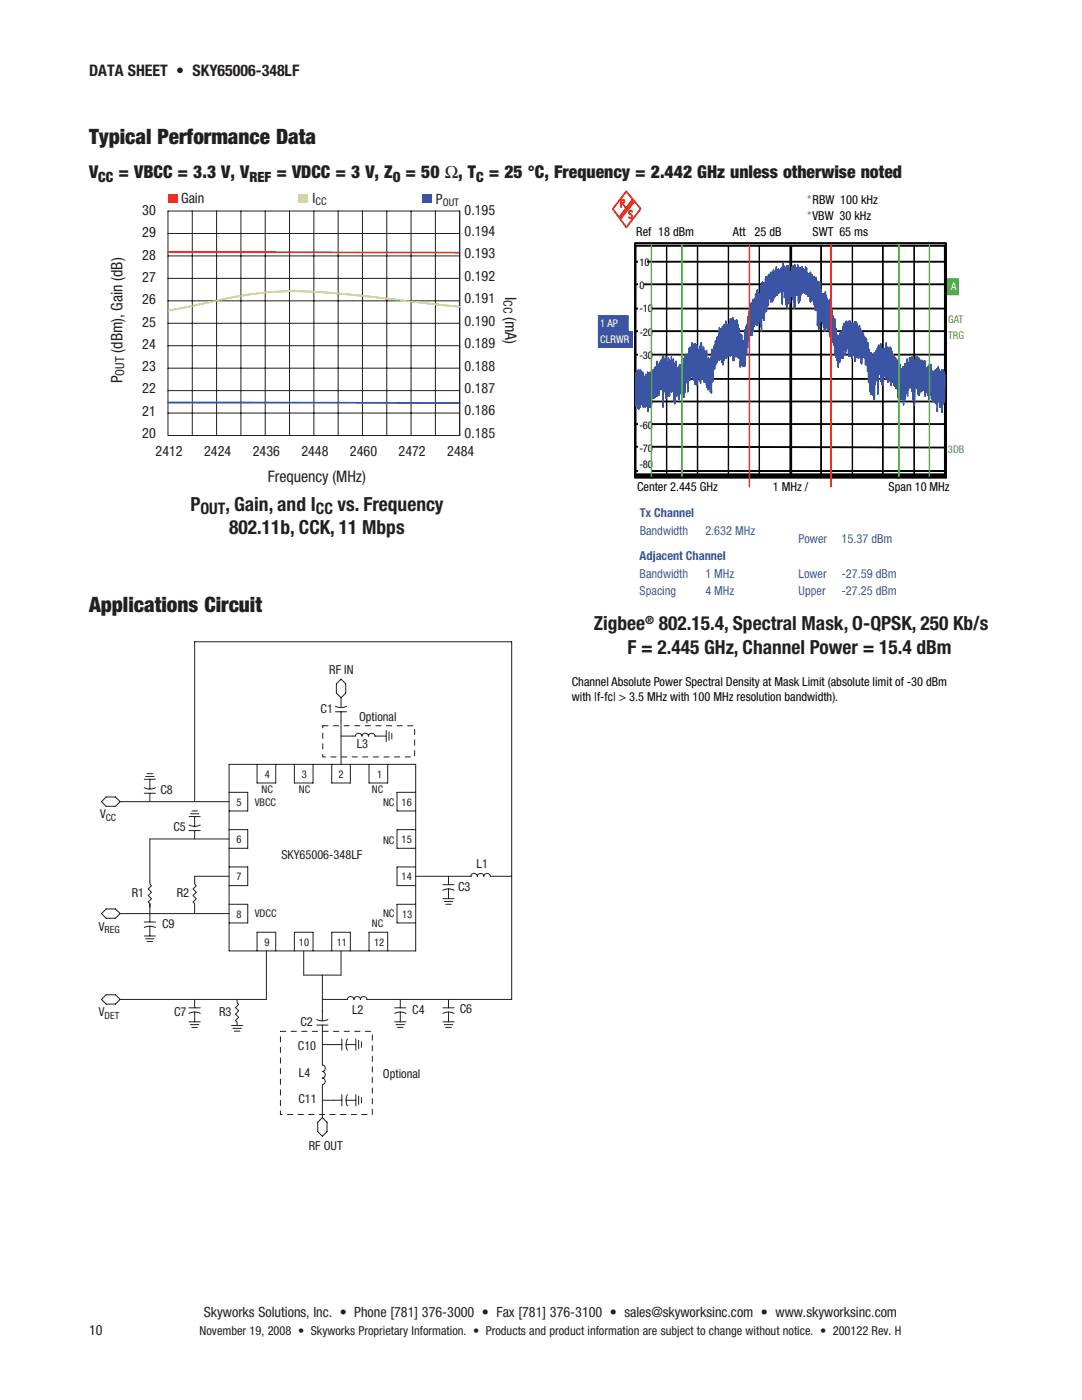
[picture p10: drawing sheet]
<svg xmlns="http://www.w3.org/2000/svg" width="216mm" height="279mm" viewBox="0 0 216 279" stroke-linecap="round" stroke-linejoin="round" font-family="sans-serif">
<defs><g id="words">
<g font-size="4.2" fill="#231f20">
<text x="17.8" y="28.8">Typical Performance Data</text>
<text x="17.8" y="122.2">Applications Circuit</text>
</g>
<g font-size="3.9" fill="#231f20">
<text x="38" y="101.9">P</text>
<text x="45" y="101.9">, Gain, and I</text>
<text x="67.4" y="101.9">vs. Frequency</text>
<text x="45.7" y="106.6">802.11b, CCK, 11 Mbps</text>
<text x="118.5" y="125.8">Zigbee</text>
<text x="131.5" y="125.8">802.15.4, Spectral Mask, O-QPSK, 250 Kb/s</text>
<text x="125.2" y="130.5">F = 2.445 Ghz, Channel Power = 15.4 dBm</text>
</g>
<g font-size="3.5" fill="#231f20">
<text x="17.8" y="35.5">V</text>
<text x="23.7" y="35.5">= VBCC = 3.3 V, V</text>
<text x="55.1" y="35.5">= VDCC = 3 V, Z</text>
<text x="80.9" y="35.5">= 50 W, T</text>
<text x="97.5" y="35.5">= 25 °C, Frequency = 2.442 GHz unless otherwise noted</text>
</g>
<g font-size="3.2" fill="#231f20">
<text x="17.8" y="15.2">Data Sheet • SKY65006-348LF</text>
<text x="100.8" y="59.2" transform="rotate(90 100.8 59.2)">I</text>
<text x="100.8" y="63.2" transform="rotate(90 100.8 63.2)">(mA)</text>
<text x="24.5" y="70.4" transform="rotate(-90 24.5 70.4)">(dBm), Gain (dB)</text>
<text x="24.5" y="76.5" transform="rotate(-90 24.5 76.5)">P</text>
<text x="53.5" y="96.3">Frequency (MHz)</text>
<text x="40" y="102.6">OUt</text>
<text x="63" y="102.6">CC</text>
</g>
<g font-size="2.8" fill="#231f20">
<text x="19.6" y="36.2">CC</text>
<text x="36.1" y="40.6">Gain</text>
<text x="49.8" y="36.2">REF</text>
<text x="62.4" y="40.5">I</text>
<text x="78.4" y="36.2">O</text>
<text x="87" y="40.7">P</text>
<text x="95" y="36.2">C</text>
<text x="28.4" y="47.4">29</text>
<text x="28.4" y="42.9">30</text>
<text x="92.7" y="47.1">0.194</text>
<text x="92.7" y="42.9">0.195</text>
<text x="28.4" y="51.8">28</text>
<text x="92.7" y="51.5">0.193</text>
<text x="28.4" y="56.3">27</text>
<text x="92.7" y="56">0.192</text>
<text x="28.4" y="65.2">25</text>
<text x="28.4" y="60.7">26</text>
<text x="92.7" y="65">0.190</text>
<text x="92.7" y="60.5">0.191</text>
<text x="28.4" y="69.6">24</text>
<text x="92.7" y="69.5">0.189</text>
<text x="28.4" y="74.1">23</text>
<text x="92.7" y="73.9">0.188</text>
<text x="28.4" y="83">21</text>
<text x="28.4" y="78.5">22</text>
<text x="92.7" y="82.9">0.186</text>
<text x="92.7" y="78.4">0.187</text>
<text x="28.4" y="87.4">20</text>
<text x="92.7" y="87.4">0.185</text>
<text x="31" y="91">2412</text>
<text x="40.7" y="91">2424</text>
<text x="50.4" y="91">2436</text>
<text x="60.1" y="91">2448</text>
<text x="69.8" y="91">2460</text>
<text x="79.5" y="91">2472</text>
<text x="89.2" y="91">2484</text>
<text x="40.7" y="262.9">Skyworks Solutions, Inc. • Phone [781] 376-3000 • Fax [781] 376-3100 • sales@skyworksinc.com • www.skyworksinc.com</text>
<text x="17.8" y="266.5">10</text>
</g>
<g font-size="2.5" fill="#56b947">
<text x="161" y="40.6">*</text>
<text x="161" y="43.9">*</text>
</g>
<g font-size="2.5" fill="#050504">
<text x="162.1" y="40.6">RBW 100 kHz</text>
<text x="127" y="47.1">Ref 18 dBm</text>
<text x="146.3" y="47.1">Att</text>
<text x="150.5" y="47.1">25 dB</text>
<text x="162.1" y="43.9">VBW 30 kHz</text>
<text x="162.1" y="47.1">SWT 65 ms</text>
<text x="127.1" y="97.9">Center 2.445 GHz</text>
<text x="154.2" y="97.9">1 MHz /</text>
<text x="177.3" y="97.9">Span 10 MHz</text>
<text x="114.1" y="136.9">Channel Absolute Power Spectral Density at Mask Limit (absolute limit of -30 dBm</text>
<text x="114.1" y="139.8">with |f-fc| &gt; 3.5 MHz with 100 MHz resolution bandwidth).</text>
</g>
<g font-size="2.5" fill="#231f20">
<text x="100.5" y="59.9" transform="rotate(90 100.5 59.9)">CC</text>
<text x="24.8" y="74.9" transform="rotate(-90 24.8 74.9)">OUT</text>
<text x="65.7" y="134.5">RF IN</text>
<text x="64" y="142.3">C1</text>
<text x="71.6" y="143.9">Optional</text>
<text x="71.2" y="149.4">L3</text>
<text x="32" y="158.4">C8</text>
<text x="20" y="163.3">V</text>
<text x="34.6" y="165.9">C5</text>
<text x="56.2" y="171.4">SKY65006-348LF</text>
<text x="95.1" y="173.3">L1</text>
<text x="26.3" y="179.1">R1</text>
<text x="35.3" y="179.1">R2</text>
<text x="91.4" y="177.8">C3</text>
<text x="19.7" y="185.7">V</text>
<text x="32.4" y="185.3">C9</text>
<text x="19.7" y="202.8">V</text>
<text x="34.7" y="202.7">C7</text>
<text x="43.7" y="202.7">R3</text>
<text x="70.3" y="202.3">L2</text>
<text x="82.3" y="202.4">C4</text>
<text x="91.8" y="202.1">C6</text>
<text x="59.5" y="209.5">C10</text>
<text x="59.9" y="204.9">C2</text>
<text x="59.6" y="215">L4</text>
<text x="76.4" y="215.1">Optional</text>
<text x="59.5" y="220.1">C11</text>
<text x="61.6" y="229.6">RF OUT</text>
<text x="39.8" y="266.5">November 19, 2008 • Skyworks Proprietary Information. • Products and product information are subject to change without notice. • 200122 Rev. H</text>
</g>
<g font-size="2.5" fill="#3b55a4">
<text x="127.6" y="103.2">tx Channel</text>
<text x="127.6" y="106.7">Bandwidth</text>
<text x="140.8" y="106.7">2.632 MHz</text>
<text x="127.6" y="111.9">adjacent Channel</text>
<text x="159.4" y="108.4">Power</text>
<text x="167.9" y="108.4">15.37 dBm</text>
<text x="127.6" y="118.8">Spacing</text>
<text x="127.6" y="115.3">Bandwidth</text>
<text x="140.7" y="118.8">4 MHz</text>
<text x="140.7" y="115.3">1 MHz</text>
<text x="159.4" y="118.8">Upper</text>
<text x="159.4" y="115.3">Lower</text>
<text x="167.9" y="118.8">-27.25 dBm</text>
<text x="167.9" y="115.3">-27.59 dBm</text>
</g>
<text font-size="2.3" fill="#231f20" x="128.7" y="124.5">®</text>
<g font-size="2.1" fill="#231f20">
<text x="63" y="40.9">CC</text>
<text x="88.4" y="41">OUT</text>
<text x="52.8" y="155.2">4</text>
<text x="60.2" y="155.2">3</text>
<text x="67.6" y="155.2">2</text>
<text x="75.3" y="155.2">1</text>
<text x="47.2" y="160.8">5</text>
<text x="50.8" y="160.8">VBCC</text>
<text x="52.2" y="158.3">NC</text>
<text x="59.7" y="158.3">NC</text>
<text x="74.2" y="158.3">NC</text>
<text x="76.4" y="160.9">NC</text>
<text x="80.1" y="160.8">16</text>
<text x="47.2" y="168.2">6</text>
<text x="76.4" y="168.4">NC</text>
<text x="80.1" y="168.2">15</text>
<text x="47.2" y="175.7">7</text>
<text x="80.1" y="175.7">14</text>
<text x="47.2" y="183.1">8</text>
<text x="50.8" y="183">VDCC</text>
<text x="74.2" y="185.1">NC</text>
<text x="76.4" y="183">NC</text>
<text x="80.2" y="183.1">13</text>
<text x="52.8" y="188.7">9</text>
<text x="59.7" y="188.7">10</text>
<text x="67.2" y="188.7">11</text>
<text x="74.6" y="188.7">12</text>
</g>
<g font-size="2.1" fill="#050504">
<text x="127.6" y="53.1">10</text>
<text x="127.6" y="57.7">0</text>
<text x="127.6" y="62.3">-10</text>
<text x="127.6" y="71.7">-30</text>
<text x="127.6" y="67">-20</text>
<text x="127.6" y="76.3">-4</text>
<text x="129.3" y="76.3">0</text>
<text x="127.6" y="81">-5</text>
<text x="129.3" y="81">0</text>
<text x="127.6" y="85.6">-60</text>
<text x="127.6" y="93.3">-80</text>
<text x="127.6" y="90.1">-70</text>
</g>
<g font-size="2.1" fill="#fff">
<text x="189.8" y="57.9">A</text>
<text x="119.8" y="65.3">1 AP</text>
<text x="119.8" y="68.5">CLRWR</text>
</g>
<g font-size="2.1" fill="#56b947">
<text x="189.2" y="64.4">GAT</text>
<text x="189.2" y="67.6">TRG</text>
<text x="189.2" y="90.3">3DB</text>
</g>
<g font-size="2" fill="#231f20">
<text x="21.1" y="163.8">CC</text>
<text x="20.9" y="186.2">REG</text>
<text x="20.9" y="203.3">DET</text>
</g>
</g></defs>
<g fill="none" stroke="#231f20" stroke-width=".2">
<path d="M68 139.3v1.9M68 135.5l1 1v1.8l-1 1-.9-1v-1.8zM20.3 160l.9-.9h1.8l1 .9-1 .9h-1.8zM24 160h21.7M28.8 157.2a2.36 2.36 0 0 0 2.2 0M28.8 155.5h2.2M28.8 158.3h2.2M29.1 155h1.6M29.3 154.4h1.2M29.9 155.5v2M29.9 158.3v1.7M38.8 160v-31.9h63.3v71.4h-28.9a.66 .66 0 0 0-.6-.6 .66 .66 0 0 0-.7 .6 .66 .66 0 0 0-.6-.6 .66 .66 0 0 0-.7 .6 .66 .66 0 0 0-.6-.6 .66 .66 0 0 0-.7 .6h-5"/>
<path d="M45.7 152.5h37.2v37.3h-37.2zM45.7 158.1h3.7v3.7h-3.7M51.3 152.5v3.8h3.7v-3.8M58.7 152.5v3.8h3.8v-3.8M66.2 152.5v3.8h3.7v-3.8M66.9 140.9a2.36 2.36 0 0 0 2.3 0M66.9 142.1h2.3M68 146.9h2.9a.66 .66 0 0 1 .7-.6 .66 .66 0 0 1 .6 .6 .66 .66 0 0 1 .7-.6 .66 .66 0 0 1 .6 .6 .66 .66 0 0 1 .7-.6 .66 .66 0 0 1 .6 .6M68 142.1v10.4M73.6 152.5v3.8h3.8v-3.8M74.8 146.9h.1M74.8 146.9h2.3"/>
<path d="M77.1 145.8v2.2M77.6 146.1v1.6M78.2 146.3v1.2M82.9 158.1h-3.7v3.7h3.7M37.7 164.6a2.36 2.36 0 0 0 2.3 0M37.7 163h2.3M37.7 165.8h2.3M38 162.4h1.7M38.3 161.8h1.1M38.8 163v1.9M38.8 165.8v1.6M45.7 167.4h-15.8v9l.3 .4-.6 .6 .6 .7-.6 .6 .6 .7-.6 .6 .3 .3v.7"/>
<path d="M45.7 174.9h-6.9v1.5l.4 .4-.7 .6 .7 .7-.7 .6 .7 .7-.7 .6 .3 .3v2M45.7 165.6h3.7v3.7h-3.7M45.7 173h3.7v3.7h-3.7M82.9 174.9h11M82.9 173h-3.7v3.7h3.7M82.9 165.6h-3.7v3.7h3.7M88.4 177.7a2.36 2.36 0 0 1 2.2 0M88.4 176.6h2.2M88.4 179.3h2.2M88.7 179.9h1.6M89.5 174.9v1.7M89.5 177.4v1.9"/>
<path d="M93.9 174.9a.66 .66 0 0 1 .7-.6 .66 .66 0 0 1 .6 .6 .66 .66 0 0 1 .7-.6 .66 .66 0 0 1 .6 .6 .66 .66 0 0 1 .7-.6 .66 .66 0 0 1 .6 .6h4.3M93.9 174.9h.1M20.3 199.5l.9-1h1.8l1 1-1 .9h-1.8zM20.3 182.3l.9-.9h1.8l1 .9-1 1h-1.8zM24 182.3h21.7M28.8 185.1a2.37 2.37 0 0 1 2.2 0M28.8 184h2.2M28.8 186.8h2.2M29.1 187.4h1.6M29.3 187.9h1.2M29.9 180.3v3.7M29.9 184.8v2"/>
<path d="M38.8 199.5v1.6M45.7 180.5h3.7v3.7h-3.7M47.3 199.5v.6l.3 .3-.6 .7 .6 .6-.6 .7 .6 .6-.6 .7 .3 .3v.7M51.3 189.8v-3.7h3.7v3.7M53.2 189.8v9.7h-29.2M58.7 189.8v-3.7h3.8v3.7M60.6 189.8v4.8h7.4v-4.8M64.3 194.6v9.1M66.2 189.8v-3.7h3.7v3.7M73.6 189.8v-3.7h3.8v3.7M79.9 199.5v1.6M82.9 180.5h-3.7v3.7h3.7"/>
<path d="M88.9 180.5h1.2M89.5 199.5v1.6M37.7 202.3a2.36 2.36 0 0 1 2.3 0M37.7 201.1h2.3M37.7 203.9h2.3M38 204.5h1.7M38.3 205h1.1M38.8 202v1.9M46.2 204.7h2.2M46.5 205.2h1.6M46.7 205.8h1.2M63.2 203.5a2.37 2.37 0 0 0 2.2 0"/>
<path d="M63.2 204.6h2.2M64.3 204.6v7.9a.66 .66 0 0 1 .6 .7 .66 .66 0 0 1-.6 .6 .66 .66 0 0 1 .6 .7 .66 .66 0 0 1-.6 .6 .66 .66 0 0 1 .6 .7 .66 .66 0 0 1-.6 .6v6.6M68.2 208.5h-3.9M68.2 219.6h-3.9M68.2 207.4v2.2M68.2 218.5v2.2M69 208.5h2M69 219.6h2M69.3 218.5a2.37 2.37 0 0 0 0 2.2M69.3 207.4a2.36 2.36 0 0 0 0 2.2M71 207.4v2.2M71 218.5v2.2"/>
<path d="M71.6 207.6v1.7M71.6 218.7v1.7M72.1 207.9v1.1M72.1 219v1.1M78.8 202.3a2.37 2.37 0 0 1 2.2 0M78.8 201.1h2.2M78.8 203.9h2.2M79 204.5h1.7M79.3 205h1.1M79.9 202v1.9M88.4 202.3a2.37 2.37 0 0 1 2.2 0M88.4 201.1h2.2"/>
<path d="M88.4 203.9h2.2M88.7 204.5h1.6M88.9 205h1.2M89.5 202v1.9M63.4 224l.9-1 1 1v1.8l-1 1-.9-1z"/>
</g>
<path d="M64.4 144.8h18.3v6.3h-18.3zM56 205.8h18.3v16.6h-18.3z" fill="none" stroke="#231f20" stroke-width=".2" stroke-dasharray="1.1 1.1 1.1 1.1 1.1 1.1"/>
<path d="M188.9 55.7h2.4v3h-2.4z" fill="#fff"/>
<g fill="#56b947">
<path d="M188.9 55.7h2.3v3h-2.3z"/>
<path d="M188.9 55.7v3h2.3v-3zM188.9 55.7h2.3v3.1h-2.3z"/>
</g>
<path d="M188.9 55.7h2.3v3.1h-2.3zM188.9 55.7h2.3v3h-2.3z" fill="none" stroke="#56b947" stroke-width=".2"/>
<path d="M119.4 63.1h5.7v3h-5.7z" fill="#fff"/>
<g fill="#3b55a4">
<path d="M119.4 63.1h5.8v3h-5.8z"/>
<path d="M119.5 63.1v3l5.8-.1-.1-2.9zM119.4 63h5.9v3.2h-5.9z"/>
</g>
<path d="M119.4 63h5.9v3.2h-5.9zM119.5 63.1h5.7l.1 2.9-5.8 .1z" fill="none" stroke="#3b55a4" stroke-width=".2"/>
<path d="M119.4 66.3h6.8v3h-6.8z" fill="#fff"/>
<g fill="#3b55a4">
<path d="M119.4 66.3h6.7v3h-6.7z"/>
<path d="M119.5 66.3v3l6.6-.1v-2.9zM119.4 66.2h6.8v3.2h-6.8z"/>
</g>
<path d="M119.4 66.2h6.8v3.2h-6.8zM119.5 66.3h6.6v2.9l-6.6 .1z" fill="none" stroke="#3b55a4" stroke-width=".2"/>
<g fill="#fff">
<path d="M160.8 41.7h.9v3h-.9z"/>
<path d="M160.8 38.4h.9v3h-.9z"/>
</g>
<g fill="#050504" stroke="#050504" stroke-width=".2">
<path d="M126.7 48.7l.1 46.1z"/>
<path d="M133 48.7l.1 46.1z"/>
<path d="M139.1 48.7l.1 46.1z"/>
<path d="M145.3 48.7l.1 46.1z"/>
<path d="M151.5 48.7l.1 46.1z"/>
</g>
<path d="M157.7 48.7h.2v46.3h-.2z" fill="#fff"/>
<path d="M157.7 48.7v46.2l.2 .1v-46.2zM157.6 48.6h.4v46.5h-.4z" fill="#050504"/>
<path d="M157.6 48.6h.4v46.5h-.4zM157.7 48.7l.2 .1v46.2l-.2-.1zM188.5 48.7l.1 46.1zM188.5 48.7v46.1" fill="none" stroke="#050504" stroke-width=".2"/>
<g fill="#050504" stroke="#050504" stroke-width=".2">
<path d="M163.8 48.7l.1 46.1z"/>
<path d="M170 48.7l.1 46.1z"/>
<path d="M176.1 48.7l.1 46.1z"/>
<path d="M182.4 48.7l.1 46.1z"/>
</g>
<path d="M126.7 48.7h.2v46.3h-.2z" fill="#fff"/>
<path d="M126.7 48.7v46.2l.1 .1 .1-46.2zM126.7 48.6h.2v46.5h-.2z" fill="#050504"/>
<path d="M126.7 48.6h.2v46.5h-.2zM126.7 48.7l.2 .1-.1 46.2-.1-.1z" fill="none" stroke="#050504" stroke-width=".2"/>
<path d="M188.5 48.7h.2v46.3h-.2z" fill="#fff"/>
<path d="M188.5 48.7v46.2l.2 .1v-46.2zM188.5 48.6h.3v46.5h-.3z" fill="#050504"/>
<path d="M188.5 48.6h.3v46.5h-.3zM188.5 48.7l.2 .1v46.2l-.2-.1zM126.8 89.1l61.7 .1v.2l-61.7-.2z" fill="none" stroke="#050504" stroke-width=".2"/>
<g fill="#050504" stroke="#050504" stroke-width=".2">
<path d="M126.8 93.9h61.7v.2h-61.7z"/>
<path d="M126.8 84.6h61.7v.1h-61.7z"/>
<path d="M126.8 80h61.7v.2h-61.7z"/>
<path d="M126.8 75.5h61.7v.2h-61.7z"/>
<path d="M126.8 70.7h61.7v.2h-61.7z"/>
<path d="M126.8 66h61.7v.2h-61.7z"/>
<path d="M126.8 61.5h61.7v.2h-61.7z"/>
<path d="M126.8 56.7h61.7v.1h-61.7z"/>
<path d="M126.8 52.1h61.7v.2h-61.7z"/>
</g>
<path d="M126.8 89.2h61.7" fill="none" stroke="#050504" stroke-width=".33"/>
<path d="M126.8 94.7h61.9v.3h-61.9z" fill="#fff"/>
<path d="M126.8 94.7v.3l61.9-.1-.1-.2zM126.7 94.6h62v.5h-62z" fill="#050504"/>
<path d="M126.7 94.6h62v.5h-62zM126.8 94.7h61.8l.1 .2-61.9 .1z" fill="none" stroke="#050504" stroke-width=".2"/>
<path d="M126.8 48.6h61.9v.5h-61.9z" fill="#fff"/>
<path d="M126.8 48.6v.5l61.9-.1-.1-.4zM126.7 48.5h62v.6h-62z" fill="#050504"/>
<path d="M126.7 48.5h62v.6h-62zM126.8 48.6h61.8l.1 .4-61.9 .1z" fill="none" stroke="#050504" stroke-width=".2"/>
<path d="M126.7 48.6v46.7h62.1v-46.7zM126.7 48.5h62.2v46.9h-62.2z" fill="#050504"/>
<path d="M126.7 48.5h62.2v46.9h-62.2zM126.7 48.6h62.1v46.7h-62.1z" fill="none" stroke="#050504" stroke-width=".2"/>
<g fill="#fff">
<path d="M127.4 91.2h2.5v3h-2.5z"/>
<path d="M127.4 88h2.5v3h-2.5z"/>
<path d="M127.4 83.3h2.5v3h-2.5z"/>
<path d="M127.4 78.8h2.5v3h-2.5z"/>
<path d="M127.4 74.1h2.5v3h-2.5z"/>
<path d="M127.4 69.6h2.5v3h-2.5z"/>
<path d="M127.4 64.8h2.5v3h-2.5z"/>
<path d="M127.4 60.1h2.5v3h-2.5z"/>
<path d="M127.4 55.4h1v3.2h-1z"/>
<path d="M127.4 50.9h1.7v3h-1.7z"/>
</g>
<path d="M124.9 38.1l3 3.6-2.9 3.8-2.8-3.8 .1-.1 2.7 3.7h-.1l2.9-3.7v.1l-2.9-3.4h.1l-2.7 3.4-.1-.1z" fill="#be2024"/>
<path d="M124.9 38.1l3 3.6-2.9 3.8-2.8-3.8 .1-.1 2.7 3.7h-.1l2.9-3.7v.1l-2.9-3.4h.1l-2.7 3.4-.1-.1z" fill="none" stroke="#be2024" stroke-width=".2"/>
<path d="M126.1 39.8l.1 .1-2.5 3.4-.1-.1z" fill="#be2024"/>
<path d="M126.1 39.8l.1 .1-2.5 3.4-.1-.1z" fill="none" stroke="#be2024" stroke-width=".2"/>
<path d="M126.3 40.1l.1 .2-2.5 3.1-.1-.1z" fill="#be2024"/>
<path d="M126.3 40.1l.1 .2-2.5 3.1-.1-.1z" fill="none" stroke="#be2024" stroke-width=".2"/>
<path d="M126.4 40.3l.1 .1-2.5 3.2-.1-.1z" fill="#be2024"/>
<path d="M126.4 40.3l.1 .1-2.5 3.2-.1-.1z" fill="none" stroke="#be2024" stroke-width=".2"/>
<path d="M124.1 39.8h.4a.48 .48 0 0 1 0 .8l-.6-.1h.3l.6 .8-.1 .1-.6-.8h-.2v-.2l.5 .1 .2-.3-.2-.3h-.3l-.1 .2v1.3h-.1v-1.3z" fill="#be2024"/>
<path d="M124.1 39.8h.4a.48 .48 0 0 1 0 .8l-.6-.1h.3l.6 .8-.1 .1-.6-.8h-.2v-.2l.5 .1 .2-.3-.2-.3h-.3l-.1 .2v1.3h-.1v-1.3z" fill="none" stroke="#be2024" stroke-width=".2"/>
<path d="M125.6 42l.6 .2-.1 .1-.4-.2-.2 .2 .1 .3h.2l.4 .5v.5h-.6l-.2-.2 .1-.1 .2 .2h.5h-.1v-.4l-.7-.6v-.3z" fill="#be2024"/>
<path d="M125.6 42l.6 .2-.1 .1-.4-.2-.2 .2 .1 .3h.2l.4 .5v.5h-.6l-.2-.2 .1-.1 .2 .2h.5h-.1v-.4l-.7-.6v-.3z" fill="none" stroke="#be2024" stroke-width=".2"/>
<path d="M127.4 73.8l-.1 5.5 .2-5.2-.1 7.6 .2-7.3 .1 5.5-.1-5.7 .2 7v-7.4l-.1 7.4 .1-6.6 .1 6.2v-.3v-6.5v6.6l.1-6.2 .2 5-.1-5 .1 6.4v-6.6v6.6l.2-6.1-.1 6.5 .1-5.7v5.5l.1-5.1 .2 4.6-.1-4.8 .2 5.5-.1-6.1 .2 5-.1-5.5v5.5l.1-4.2 .1 5.1v-5.5l.2 4.8-.1-5.4 .2 5.2-.1-5.9v5.9l.2-5.6v7.6v-7.4l.1 4.8v-4.6l.1 4.4 .1-3.7v5.6v-7v7l.1-6.6v5.3l.1-4 .1 5.3v-6.9l.1 5.2v-4.9l.2 4.4-.1-4.8 .2 4-.1-4.4 .1 5.7v-5.7l.1 5.7v-4.4l.1 4.2v-.3v-5.6v5.7l.1-5.3 .1 5.5v-5.7l.1 5v-5.5v5.5l.1-5.3 .1 5.8v-7.1v7.1l.1-5.7 .1 5.2v-5.9v5.9l.1-5.3 .1 5.5v-6l.1 5v-5.5v5.5l.1-4 .1 3.7v-5.5l.1 4.2v-4.4l.1 5.1v-5l.1 5.9v-6l.1 5.7v-6.3v6.3l.1-4.8v8.5v-10.2v6.7l.2-5v5.5l.1-6.6v6.2l.1-6.2v6.2l.1-5.5v7.2v-8.2l.1 8.2v-7.4v7l.2-6.6v6.6v-4.8l.1 3.7 .1-4.9 .1 4.4v-6.1l-.1 6.1 .2-5.7v7.3l.1-7.3-.1 7.3 .2-6.8 .1 5v-5.3v5.1l.1-5 .1 6.1v-7l-.1 7 .2-6.4v3.8l.1-2.2-.1 4.3 .2-5.9 .1 6.4v-6.6l-.1 6.6 .2-5.5v7.4l.1-7.6-.1 4.6 .2-4.3v7.8l.1-6.8 .1 5.2-.1-6.9v7l.2-4.9v4.9l.1-5.6 .1 4.9v-5.1l-.1 5.1 .2-4.9-.1 5.3 .2-4.8v5.7v-6.3l.2 5.7-.1-6.1 .2 4.5v-4.8l-.1 4.8 .1-3.5 .1 4.4v-5.3v5.3l.1-5.1 .1 5.3v-5l.1 4.8v-5.1l.2 3.4-.1-3.8 .1 4.6v-4.6v4.6l.2-4.3v6.1v-7.9v5.1l.1-4.5 .2 6.2-.1-7.5v7.5l.1-7v5.3l.1-5.1v4.4l.1-4.4 .2 4.8-.1-5.5v5.5l.1-4.4 .1 6.4v-7.6l.1 3.5v-4.2l.2 5.9-.1-6.3 .2 5.9-.1-6v6l.1-5.3 .1 5.7v-6.6v4.2l.1-4 .2 5.7-.1-6.4 .2 5.2-.1-5.5v5.5l.1-4 .1 5.5v-6.4l.1 6.8v-6.8l.2 5.3-.1-5.7 .1 5.7 .1-5.4v7.8v-8.1v8.1l.1-7.7 .1 7.5v-.3l.1-7.3v8v-8l.1 8v-7l.1 5.5v-5.7v5.7l.1-4.9v4.9l.1-.1v-5.6v5.7l.1-5.2 .1 5.8v-6.3l.1 4.6v-5.3l.1 7.5v-7.4l.1 6.3v-7v7l.1-6.6v6.6l.1-5.7v5.9l.1-5.5v4.8l.1-4.6v5.3l.1-6.4v4.4l.1-3.6-.1 6.2 .2-6.1v5l.1-4.4v5.5l.1-5.9 .1 4.8v-5l.1 6.8v-7l-.1 7 .2-4.9v5.3l.1-5.7-.1 4.4 .2-3.1v4.9l.1-6.4-.1 4.8 .2-3.5v4.6l.1-5 .1 4.2v-4.2l.1 5.9v-6.8l-.1 6.8 .2-6.6 .1 6.8v-8.7v5.4l.2-3.9v5v-5.8l.2 3.2-.1-3.9 .2 3.3v-3.8l.1 4.4-.1-4.7 .1 4.7 .1-4.6v3.8l.1-.1-.1-4.7 .1 4.8v-4.4l.1 4.2v-4.6l.1 4.3v-5l.2 4-.1-4h.2l.1 3.7-.1-3.9 .2 3.3v-3.8l.1 5.3v-6.6l-.1 6.6 .2-6.4-.1 5.5 .2-5v5.7v-5.7l.2 5.5-.1-6v6l.1-5.5 .1 6.3v-7.2v7.2l.2-6.9v7.4v-6.6l.2 5.7-.1-7 .2 6.1-.1-6.3v6.3l.1-5.9 .1 6.4 .1-6.3 .1 6.3-.1-7.4 .1 7.4v-4.9l.2 4.6-.1-4.8 .2 4.4-.1-5.9v5.9l.1-5.7 .1 5.9v-6.3v4.4l.1-3.4 .1 4v-4.8l.2 5-.1-5.7 .2 6.8-.1-7.4v7.4l.1-6.8 .1 5.5v-6.1l.2 7.2-.1-7.1 .1 6.3v-6.4l.2 8.3-.1-8.5v8.5l.1-7.7 .2 7.7-.1-8 .1 8v-7.4l.1 6.8v-7l.2 6.7-.1-6.7 .1 6.7v-5.8l.1 5v-6.4l.2 4.4-.1-4.4v4.4l.2-3.5-.1 6.5 .1-6.5v4.6l.1-4.4v5.7l.1-5v5.9l.1-6v2.7l.1-1.5v3.7l.1-3.5v6.3l.1-6.6v4.2l.1-3.5 .1 4.4v-4.9v4.9l.1-3.3v4.6l.1-4.4 .1 4.3v-5v5.1l.1-4.9v4.4l.1-4.2 .1 4.7v-7.2v7.2v-6.9l.1 5.2 .1-5.6 .1 4v-4.6l.1 5.7-.1-5.8 .2 3.2v-3.5l.1 4.6-.1-5.6 .2 3.6v-4.2l.1 4.9v-5.5l.1 4.6v-5l-.1 5 .2-4.6 .1 4.4v-5.5l-.1 5.5 .2-4.6v4.2v-5.9l.2 6.1v-6.4l-.1 6.4 .2-6.2v6.4l.1-5.9v5.3v-.5v-6l.1 6 .1-5.9-.1 5.3 .2-5.3 .1 5.1v-5.3l.1 4.6v-4.8l.1 5v-5.9v4l.1-3.9v6l.1-6 .1 6.3-.1-7 .2 3.5v-3.8l-.1 3.8 .2-3.1-.1 4.8 .2-3.5v4.8l.1-5.5v4.9l.1-4.9 .1 3.8v-4.2l.1 5.3v-5.2l.1 6.5v-8.1l.1 9-.1-9.2 .2 6.6-.1-7 .1 7v-7.3v7.3l.1-6.6 .2 5.8v-6.2l.1 7.4-.1-7.4 .1 7.4v-7l.1 5.7v-6.2l.2 5.3-.1-6.1 .2 3.3-.1-3.8v3.8l.1-2.5 .1 5.7v-6.7v5.5l.1-5.3 .1 5.5v-5.9l.2 5.7-.1-5.9 .2 4.5-.1-4.8v4.8l.1-4.2 .1 4.2v-4.2l.2 3.4v-4.2v5.7v-5.9l.1 5.9v-5.1l.2 4.2-.1-5v5l.1-4.8 .1 5.7v-5.4l.1 5v-6l.1 6v-5.3l.1 2.9 .1-2.4-.1 4.3 .1-4.6 .2 4.4-.1-5.3v5.3l.1-5.1 .1 4.9v-5.7v4.6l.2-3.9-.1 5 .1-4.8v4.8l.1-5 .1 3.9v-4.2v4.2l.1-3.8v4.5l.1-4.4 .1 3.3v-3.6v3.6l.1-2.7v3.3l.1-4.4 .1 4.7v-4.9v4.9l.1-4.6 .1 6.9v-7.3v7.3l.1-7.2 .1 4.6v-5.7v5.7l.1-5v5l.1-3.3v4.6l.1-5.6v5.4v-5l.1 4.6 .1-5v7.2l.1-7.7 .1 5v-5.2v5.3l.1-4.8-.1 8 .2-8.3v7.2l.1-7.4-.1 7.4 .2-6.8-.1 6.4 .2-6.1-.1 6.7 .1-6.5 .1 6.3v-5.8l.1 5.2 .1-4.5 .1 3.8v-4.6l.1 4.4-.1-5 .2 3v-3.7l-.1 3.7 .2-3.4v6.3l.1-6.8-.1 4.8 .2-4.6v7l.1-6.7v8v-8.7v8.5l.1-8.3v6.5l.2-5.5v4.7l.1-5.1 .1 5.3v-5.5v5.5l.1-5.5 .1 5.5v-6.2l-.1 6.2 .2-5.6v7.1v-7.1l.1 7.1v-6.9v5.2l.2-5v5.6l.1-5.4v6.1v-6.5l.1 5.4v-5l.1 4.1 .1-4.1v4.6v-5.3v5.3l.1-4.7 .1 4.2v-4.2l.2 3.8-.1-4v4l.1-3.6 .1 4.5v-4.7l.1 4.7v-3.8l.2 3.1-.1-4.6v4.6l.2-4.1-.1 5 .1-5.3 .1 4 .1-2.8-.1 4.1 .1-4.2v3.3l.1-3.1 .1 4.4v-4.3l.1 3.5v-3.6l.2 2.9-.1-3.1v3.1l.1-1.8 .1 4.4v-5.9l.1 5.9v-5.3l.1 4.2v.2v-4.4l.2 4.6-.1-4.8v4.8l.1-4.2 .1 4.7v-4.4l.1 4.2v-4.6l.1 5.2 .1-5.2v5.7v-5.8v5.8l.1-5.3 .1 6.3v-6.6l.1 5.3v-5.3v5.3l.2-3.2v4.5l.1-5.8v8.9l.1-8.8v5.9l.2-5.4v8.9v-9.4v9.4l.1-8.9v7.4l.1-7 .1 7.2v-7.9v7.9l.1-6.6v5.8l.1-5.1v4.8l.1-3.3 .1 4.2v-4.8l.1 5.2v-5.9v5.9l.1-3.3v4l.1-6.6v6.1l.1-5.9-.1 7.3 .2-6.8v6.8l.1-.5v-7.4v7.4l.1-6.8-.1 6.2 .2-6-.1 6 .2-5.5-.1 5.7 .2-4.4v4.8l.1-5.3v5.5v-5.6l.2 5v-5.2l-.1 5.2 .2-4.7v6.6l.1-7.4-.1 7.4 .2-5.9v5.7l.1-6.6-.1 5.8 .2-5.3v5.5l.1-4.4-.1 6.3 .2-4.8v3.7h.1v-4.2l-.1 4.2 .2-3.3-.1 4.6 .2-4.4v4.9l.1-4.8v5.9l.1-6.4v6.4l.1-5.3-.1 6.1 .2-4.6v5.1l.1-5.7-.1 5 .2-3.5v4.8l.1-5-.1 5 .2-4v5.3v-5.6l.1 5.6 .1-4.9 .1 4-.1-5.4 .1 5.4 .1-4.8 .1 4.6-.1-5.6 .1 5.6v-5l.1 4.4 .1-5.3-.1 4.2 .2-3.6v4.7v-5.3l.2 3.5-.1-3.7 .2 5.5-.1-6.3 .1 4.8v-4.9l.2 4.6-.1-5.2v5.2l.1-4.8v4.6l.1-3.5 .1 4.8v-6.3l.2 5.4-.1-5.9 .1 6v-5.7l.1 3.7 .1-3v4.5v-5.3v4l.2-3.7v6.5v-6.5l.2 3.9-.1-4.4v4.4l.1-4.2 .1 6.8v-7v7l.1-6.1 .1 5.9 .1-6.3-.1 5.7 .1-4.7 .1 6 .1-7v7v-5.9l.1 4.4v-5.3l.1 5 .1-5v5.9v-5.9l.2 5.7-.1-6.1 .1 7.8v-7.8l.1 5.9v-6v6l.2-5.7v6.8v-7.1v7.1l.1-6.6v4.8l.1-4 .1 5.1 .1-5.2v6.1v-6.3v6.3l.1-6.1 .1 5v-5.5v4l.1-3.2v5.1l.1-5.3v4.9l.1-4.3 .1 6.5v-6.6v6.5l.1-6.1 .1 4.4v-4.4l.1 4.9v-4.9v4.9l.1-4.7v4.7l.1-4 .1 3.5v-3.5l.1 4.2v-4.2v4.2l.1-3.9v5.2l.1-3.6 .1 3.5v-5.1l-.1 5.2 .2-4.5-.1 3.6 .2-2.9v5.1l.1-5.7-.1 5.7 .2-4.2v6.3l.1-6.5-.1 6.5 .2-5v6.8l.1-7.6-.1 7.6 .2-6v6.6l.1-8.3v8.3v-6.7l.1 5.9v-4.8l.1 3.7 .1-5v7.1l.1-7.6 .1 5v-5.5l-.1 5.5 .2-5v8.5v-9.3l.1 9.3v-8.9l.1 5.9 .1-6.4 .1 4.4v-4.8l-.1 4.8 .2-4.2v4.9l.1-5.1 .1 5.7v-6.6l-.1 6.6 .2-5.9v8.5v-9.5l.1 5.2 .1-5.5-.1 5.5 .2-4.9v5.3v-5.2l.2 4.1v-4.5v6.9l.1-7.4-.1 7.4 .2-5.9v6.6l.1-7.3-.1 7.3 .2-7v7.2l.1-7.2v7.2v-7v4.6l.1-3.6 .1 3.4v-.1v-4.3v4.4l.1-3.6 .1 4.5v-5.8v5.1l.1-4.6 .1 5.7v-7.2v6.1l.1-5.3v4l.1-3.8 .1 6.8v-7v7l.1-6.1 .1 5.1v-5.8v4.9l.1-4.4v4.4l.1-4.2 .2 5.9-.1-6.8v6.8l.1-5.5 .2 6.4-.1-7.5v7.5l.1-6.3 .1 4.3v-4.8v4.4l.2-3.5-.1 5.2 .1-5.5v5.3l.1-5.1v6l.1-5.9v5.2l.1-4.8v4.4l.1-3.8 .1 5.1v-5.7v4l.1-3.4 .1 5.5v-5.6l.2 4.8v-4.8l-.1 4.8 .1-3.6 .1 6.2v-6.2l.1 7.3v-7.3l.1 4.4v-4.6v4.6l.1-3.3 .1 5.5v-7v7l.1-5.7v4.8l.1-.4v-4.8v4.8l.1-4.4v5.7l.1-6.2 .1 5.8v-5.8l.1 6.2v-6.6v6.6l.1-6.3v7.4l.1-7.2v4.4l.1-4.1v6l.1-7.3v6.7l.1-6.1v5.2l.1-5.5 .1 4v-4.2l.1 5.7v-6.8l-.1 6.8 .2-5.4-.1 6.1 .2-6v4.7l.1-.1v-5.2l.1 3.7v-3.9l.1 5v-5.9l-.1 5.9 .2-5.7 .1 5.7v-5.9l-.1 5.9 .2-5.5v5.3l.1-5.5 .1 6.4v-6.8l-.1 6.8 .2-5.9-.1 6.1 .2-5.6-.1 7.1 .2-7.2-.1 3.7 .2-3-.1 4.8 .2-4.4-.1 7.2 .2-8.8 .1 4.5v-4.9l.1 4.9v-5.3l-.1 5.3 .2-4.9-.1 4.4 .2-3.5v5l.1-6.3-.1 6.1 .2-5.6-.1 6.9 .2-6.3 .1 6.5v-7.4l-.1 7.4 .2-6.1v5.9l.1-6.3 .1 3.7v-4.2l-.1 4.2 .2-3.3v5.5l.1-5.5 .1 4.6v-5.5l-.1 5.5 .2-4.7-.1 5.4 .1-4.9 .2 4.6v-5.7l-.1 5.7 .1-5 .2 5.3v-5.9v6.3l.1-6.3v7v-7.1v7.1l.1-5.8v4.9l.1-4.9v3.8l.1-3.6v4.5l.1-4 .2 4.8-.1-5.7v5.7l.1-5.5v5.5l.1-5 .1 5.9v-7v4.6l.1-2 .1 3.5v-5.7l.2 5.3-.1-5.7v5.7l.1-3.1 .1 4.2v-4.4l.2 4.6-.1-5.1 .2 5.1-.1-5.7v5.7l.1-5.1 .1 5.5v-5.5l.2 4.9-.1-5.1 .2 5.9-.1-6 .2 4.8-.1-5.3v5.3l.1-4.5 .1 6v-6.3l.1 4.3 .1-5v8.5l.1-8.1 .2 5.5-.1-6.4v6.4l.1-6v6l.1-5.7v6.3l.1-5.2 .1 6.3v-6.3v6.3l.1-6.1v5l.1-6.1 .1 5.5v-5.7v5.7l.1-4.8v7.6l.1-7v5.5l.1-7v4.8l.1-3.9v5.6l.1-6.1v5.1l.1-4.7v5.3v-5.2l-.1 4.7v-5.1v5l-.1 1.1v-5.7l-.1 4v-4.8v4.7l-.1 2.3v-5.5l-.1 7v-7.7l-.1 4.9v-5.7v5.6l-.1-5.4v5.8l-.1 .3v-5l-.1 6.1v-6.4v6.4l-.1-.9v-5.5l-.1 5.2 .1-6.2-.2 5.6v-5.9l-.1 5.9v-6.3l.1 6.3-.2-5.4 .1 5.8-.2 2.3 .1-7-.2 3.4 .1-5-.1 5.1-.1-4.4v6.3l-.1-.5 .1-5.4-.2 4.4 .1-5.2-.1 5.2-.1-4.8v6.1v-5.9v5l-.2-4.8 .1 4.6-.2 .9 .1-5.5-.2 5 .1-5.6v5.7l-.1-5.1v5.1l-.1-4.6v4.3h-.2v-6.7v5.6l-.2-5.2 .1 5.4-.2 .3 .1-3.5-.2 2v-4.6l.1 4.5-.1 2.5v-5.9l-.2 4.9 .1-5.4-.2 5.4 .1-5.6v5.6l-.2-.4 .1-4.3-.2 3.9v-4.4l-.1 3.5 .1-3.7v3.7l-.2 1.1v-4.8l-.1 5.7 .1-7-.1 7v-7l-.1 6.4v-6.4v5.9l-.2-1.1v-4.1l-.1 5 .1-5.7v5.7l-.2-.9v-3.7v4.8v-5.4l-.2 4.7 .1-5.4v5.4l-.1-4.5v5l-.2 .5 .1-5.5-.1 3.3-.1-4.2 .1 4.1-.2-3.7 .1 4.2-.1 2.2-.1-5.9-.1 6.1 .1-7.4v7.4l-.2-1.6 .1-5-.2 6.4 .1-7-.1 5.7-.1-6.1 .1 6-.1 .3v-5l-.1 3.5-.1-4.4v4.8l-.1-5.2 .1 5.2-.2-4.8 .1 4.8-.2-4.4 .1 4.4-.2 4.3 .1-7.2-.1 4.4v-4.8l-.1 3.1-.1-3.7 .1 3.6-.1 3.6v-7.2l-.1 5.7v-6.2l-.1 5.9-.1-6.7 .1 6.7-.1-6.3v4.3l-.1 1.2-.1-5.3-.1 5.4 .1-5.8v5.8l-.2-2.4v-3.2l-.1 5.6v-5.8l.1 5.8-.2-5 .1 3.9-.2-3.6 .1 5.2h-.2v-4.6v5.9v-6.1l-.1 5.5-.1-6.8 .1 6.7-.1-5.6v4.2l-.2-4 .1 5.5-.1-1.6v-3.7l-.1 6.2v-6.8v6.7l-.1 .7v-6.1l-.1 4.1v-4.4l-.1 7.3v-7.5l-.1 6.3v-6.5v6.5l-.1-6.1v5.7l-.1-5.7v5.5l-.1 .7v-5.7l-.1 4.4v-4.9v4.8l-.1 .5v-4.8l-.1 5.7v-7v7l-.1-1.4v-4.1l-.1 3.2v-4.5v4.6l-.1-4.4v7.2v-7.2l-.1 6.2-.1-1.2 .1-5-.2 3.5 .1-4.8v4.8l-.1-4.8v5l-.2 .7 .1-5.5-.2 3.3v-3.9l.1 3.9-.2 1.8 .1-5.1-.2 3.7 .1-4.3-.2 4.7 .1-5.2v5.3l-.2 .7v-6l-.1 5 .1-5.2v5.2l-.2 .2v-6v4.3l-.2 .5v-4.4l-.1 6.3 .1-7.4-.1 7.5-.1-1.4 .1-5-.2 5.4 .1-6.7v6.7l-.2-5.8-.1 4.1 .1-4.3-.2 4.3v-4.8l.1 4.8-.2 .9v-5l-.1 6.1v-7v6.9v-6.7l-.2 3.8v-4l-.1 5.2 .1-6.1v6.1l-.2 1.2 .1-5.7-.2 4.5 .1-5v5l-.2 .7 .1-4.4-.2 3.6v-4.4l.1 4.3h-.2v-3.3l-.1 3.6v-4.6v7v-7.3v7.3l-.2-2.1 .1-5.2-.1 7.1v-7.3v7.3l-.2-1v-5.6l-.1 5.8 .1-7.3v7.4l-.1-7v4.5l-.2-4.1 .1 3.7-.1 1.6v-5.3l-.2 4.8 .1-5.4v5.5l-.2-5.3 .1 5-.1 4.6-.1-8.5-.1 5.8 .1-6.5v6.5l-.1-5.6v5l-.2-.2 .1-4.6-.2 4.1v-4.7l.1 4.7-.2-4.3 .1 5.4-.1 1-.1-6v9l-.1-9.4v9.4l-.1-3.1 .1-5.4-.1 5-.1-5.5 .1 5.4-.2-4.9 .1 7.6-.1-7.2v4.3l-.1 .8-.1-3.8v4.8l-.1-5.9v6.8v-8.3v8.3l-.2-.3 .1-6.3-.2 5.9 .1-7.6v7.6l-.2-2.2 .1-4.5-.2 4.9 .1-6.5v6.6l-.2-.1 .1-6.2-.2 4.1 .1-5.7v5.7l-.1 .1v-5.1l-.1 2.9-.1-3.6v4.4l-.1-5.2 .1 5.2-.1-.7v-2.8l-.1 3.5v-5.2l-.1 4v-4.3v4.3l-.1-4.3v3.5l-.1-.2v-3.3l-.1 4v-4.6l-.1 4.6v-4.8v4.8l-.1-4.8v4.4l-.1-.7v-3.7l-.1 6.1v-6.5v6.5l-.1-1.8v-4.7l-.1 4.3v-4.8v4.8l-.1 .4-.1-5.8v3.9l-.1 1.6v-5.1l-.1 6.2v-6.4v6.4v-6.2l-.2 5.3 .1-5.1-.2 4v-4.9l-.1 6.6 .1-7-.1 7-.1-.3 .1-6.5-.2 5.7 .1-5.9-.1 5.9-.1-5.9v7.9v-7.9v6.1l-.1-5.7-.1 6v-6l-.1 5v-5v4.8l-.2 .5v-4.4l-.1 6v-7.1v7.1l-.1-1.2v-4.8l-.1 4.6 .1-5.7v5.7l-.2 .7v-5.9l-.1 6.1 .1-7-.1 7-.1-.7 .1-6.1-.2 4.2v-4.4l.1 4.3-.2-3.9v6.6l-.1-2.2 .1-4.4-.2 3.8v-4l.1 3.9-.2 1.4 .1-4.6-.2 3.1v-3.8l-.1 5.7v-5.9l.1 5.9-.2-5.5 .1 5.9-.2 .5 .1-4.8-.2 3.5v-4.6l-.1 4.8v-5.3l.1 5.2-.2-4.5v4.8l-.1-4.8 .1 6.3-.2-5.4v5.4h-.2l.1-4.6-.2 3.5v-4.1l.1 4.1-.2 1.2v-4.5v5.1l-.1-5.7 .1 5.6-.2-.6v-3.9v4.8l-.1-5.5 .1 5.4-.2-.8v-3.1v4.9v-5.7v5.7l-.2-1.2 .1-4.1-.2 3.9 .1-5v5.1l-.2-1.2 .1-3.7-.2 3.5 .1-5v5l-.1 .7v-5l-.2 4.5v-6.1l-.1 5.3 .1-6.3v6.3l-.1-5.9v3.9l-.1 1-.1-4.9-.1 4.3v-5.4v4.1h-.2v-3.6l-.1 4.7 .1-6.3-.1 4.5v-5.5l-.2 5.2 .1-5.7v5.7l-.1 .9-.1-5.7-.1 5.8 .1-7.3v7.4l-.2-1.1 .1-5.5-.2 4.6 .1-5.2v5.3l-.2-5.1 .1 5.7-.1-5.5v5l-.1 .3v-4.8l-.2 4.3v-5.7l-.1 5.5 .1-5.9-.2 5.9 .1-6.1-.1 6.7v-7.3v7.3l-.1 .5v-6.8l-.1 6.8v-7.2l-.1 5.9v-6.1v6l-.1 .6v-4l-.1 3.2v-5.8v5.9l-.1-5.3v4.9l-.1-4.2-.1 3.2v-4.7l-.1 5v-5.7l-.1 6.5v-7.8v7.8l-.1-.8v-6.3l-.1 6.9v-7.4l-.1 9v-9.4v9.4l-.1-2 .1-7-.2 5.5v-5.9v5.9l-.1 2.8 .1-7.6-.2 4.1 .1-5.4v5.4l-.2 .5 .1-4.6-.2 3.3 .1-5.3-.1 5.3-.1-5.3v6.6l-.1-.7 .1-5.6-.2 5.2 .1-5.7-.1 5.7v-5.7l-.1 5.3v-5.3v4.2l-.2 .4v-4.1l-.1 4.4 .1-4.7-.2 4.1 .1-4.7v4.7l-.1-4.5-.1 4.4-.1-.3v-4.1l-.1 5.2 .1-5.9-.1 6-.1-1.8 .1-2.6-.2 1.7 .1-3-.1 3.1-.1-2.9v3.5l-.1-3.5-.1 4.4 .1-4.4-.2 3 .1-3.2v3.2l-.2 .9v-4.1l-.1 2.8 .1-3.9v3.9l-.2 1.3 .1-5-.2 4.1 .1-4.5v4.5l-.2-.4v-2.6l-.1 3.8 .1-4.7v4.6l-.2-.2v-4.2l-.1 3.5v-3.9l.1 3.9-.2-3.7 .1 4.1-.2 .1v-4.2l-.1 4.7 .1-5.3-.1 5.3v-4.7v4.1h-.2v-4.1v5.1l-.1-5.5 .1 5.4-.2 1.2 .1-6.2-.1 5.5v-5.7l-.1 5.1-.1-5.3v7v-7.2v7.2l-.2-1.8 .1-5.4-.1 5.7v-6.2v6.2l-.1-5.5v5.5l-.1-5.5v5.5l-.1-5.3v3.9l-.1 1.2-.1-4.7v5.5l-.1-6.5v8.3l-.1-8.6 .1 8.5-.1 .3v-8.1l-.1 6.7v-6.9l-.1 4.6-.1-4.8v6.7v-6.3l-.1 3.5-.1-3.7v5.6l-.2-4.3 .1 4.5-.2-.8v-2.9v4.4l-.1-5.2v5.9l-.1-6.4v6.6v-6.8l-.1 6.2-.1-6.4v6.8v-7.4v7.4l-.2-7.2 .1 5-.1 3.3v-8.1l-.1 4.8-.1-5.2 .1 5.2-.1-5v7.6l-.1-7.2v5h-.2v-4.6v5.1v-5.5v5.4l-.1 .3v-4.6l-.1 3.2v-4.9l-.1 4.9v-5.6v5.7l-.1-.5v-4.1l-.1 7.2v-7.4v7.4l-.1-1.8v-5.2l-.1 4.6v-4.8v4.8l-.1-4.6v4.1l-.1 .3v-3.3l-.1 2.6v-3.5v3.6l-.1-3.4v2.9l-.1 1.6v-4.5l-.1 3.7v-4.1v4.2l-.1-4 .1 3.1-.2 2v-4.9l-.1 4.9 .1-5.1-.2 4v-4.6v5.6l-.1-4.8-.1 5.1v-5.3l.1 5.2-.2-4.3 .1 2.8-.2 1.8 .1-4.4-.2 2.5v-2.9l-.1 5.2v-5.9l.1 5.9-.2-2.2v-2.8l-.1 5.5 .1-5.7-.2 4.7 .1-5v5l-.2-.6v-3.5l-.1 5.1v-6v6v-5.7v4.1l-.1-3.3v3.7l-.2 .5 .1-4.2-.2 4.1 .1-4.7-.1 4.8-.1-4.6v5.9l-.1-5.7 .1 5.4-.2 .5 .1-5.4-.2 5.2v-5.5l.1 5.5-.2 1.3 .1-5.7-.2 2.5v-3.8v6.5l-.2-5.2 .1 5.6-.2 .6v-5.8l-.1 7.1 .1-7.5-.1 7.5v-7.5v6.3l-.2-.2v-5.7l-.1 6.6 .1-7.2-.1 7.2-.1-7 .1 7-.1-6.6-.1 9.2v-8.9v8l-.1-6.5v5.2l-.1-5.2v4.2l-.2-3.8 .1 4.9-.2-4.9 .1 4.6-.1 .9v-4.8l-.1 3.5v-4.8l-.1 3.1-.1-3.8v7.2l-.1-6.3v6.1l-.1-6.1v4l-.1-4v5.8l-.1-5v4.8l-.2-4.5 .1 5.2-.2-5 .1 3.5-.1 1.8-.1-5.3v5.9l-.1-6.1 .1 6-.1 .6-.1-5.3v5.9v-6.4l-.2 6.1 .1-6.3v6.4l-.2-6.2 .1 5.7-.1 .3-.1-4.2v4.6l-.1-5.5 .1 5.4-.2-.4v-3.9v4.6l-.1-5.1 .1 5-.2-4.5 .1 5.4-.2-4.8v6.1l-.1-4.6v3.6l-.2-3.3 .1 5.8-.2-5.6 .1 4.5-.1-3.9v4.6l-.1 .9-.1-5.2v7l-.1-7.3 .1 7.3-.1-.5v-4.2l-.1 4.2v-4.4l-.1 4.8v-5v5v.1l-.1-.3v-4.1l-.1 4.3-.1-6.1v4.9l-.1-.3v-4.2l-.1 3.5v-4.1v4.1l-.1 2.4v-6.3l-.1 3.6v-3.8l-.1 1.5v-2.6l-.1 5.9v-5.9l-.1 5.1v-5.7l-.1 4.3v-4.6v4.6l-.1 2v-7.4l-.1 4.4-.1-4.4 .1 6.1-.2 .3v-5.1l-.1 5.9 .1-6.8-.1 6.8-.1-6.8v7l-.1-1.8v-5l-.1 7.5 .1-8.1v8l-.2-2.6v-5l-.1 7.6 .1-8.4-.1 8.5v-8.3l-.1 6.3-.1-6.3 .1 7.1-.2-7.1 .1 5.2-.2 .9v-5.5l-.1 6.8v-7.4l.1 7.3-.2-6.7 .1 5.7-.1-5v4.5l-.2 .3v-4l-.1 3.4v-.1v-4.4v6.3v-5.8l-.2 5.6v-5.8l.1 5.8-.1-4.3v4.8l-.2-.4v-4.2l-.1 4.9v-7.5v7.5v-6.4l-.1 6.4-.1-.6 .1-5.8-.2 5.8 .1-6.3-.1 6.4-.1-6.1 .1 6.9-.2-.6v-5l-.1 6.5 .1-7.4-.2 7 .1-7.2-.1 7.2-.1-2 .1-4.3-.2 5.4 .1-5.9v5.9l-.2-5.4 .1 4.1-.2 1.6 .1-5.7-.1 5-.1-5.5-.1 6.3v-6.5l.1 6.5-.1-5.2v3.8l-.2-3.4 .1 4-.2-3.7v3.9l-.2-3.9 .1 5-.2-4.4 .1 3.7-.1 .9-.1-4.2v4.4l-.1-4.8 .1 4.8h-.2v-3.7v4.6v-4.8v4.8l-.1-4.4v3.8l-.2-3.4 .1 4-.2-3.3 .1 5.4-.1 .5v-5l-.1 3.9-.1-5.5 .1 5.5-.1-4.2v7.5l-.2-1.6 .1-5.2-.2 6.5 .1-6.7v6.8l-.1-6v4.2l-.2-4.2 .1 4.6-.1 .5-.1-4.6-.1 3.4 .1-4.7v4.7l-.1 1.6-.1-4.8-.1 3 .1-4.3v4.3l-.1 1.4v-5.3l-.2 4.8 .1-6.9v7l-.1-6.8v5l-.2-4.8 .1 5.9-.2-1.6 .1-3.9-.1 4.4v-5l-.2 6v-6.9l-.1 6.3v-5.2l-.1 4.6v-4.8l-.1 5.4v-5.9l-.1 5.7v-6.5l-.1 6.5v-7v7l-.1-6.3v7.4l-.1-7.4v5.3l-.1-4.7v6.4l-.1-1.8v-4.1l-.1 5.2v-5.7v5.7h-.1v-4.8l-.1 4.8v-5.7v5.7l-.1-1.1v-4.3l-.1 7 .1-8.1-.1 8.1v-8.1v7.3l-.2 .3v-7.4l-.1 7.7 .1-8.1-.1 8.1-.1-.3 .1-7.6-.2 5.5v-5.7l.1 5.6-.1-5.2-.1 6.8v-6.8v5.6l-.2 .7 .1-5.4-.2 3.9v-5.5v6.8l-.2-2.4 .1-3.3-.2 3.9v-4.1l.1 4.1-.2 2.5v-5.7l-.1 5.2 .1-5.9-.1 5.9-.1-5.9v6.4v-5.9l-.1 4.2-.1-3.6v7.6l-.1-6.3-.1 4.3 .1-5.4v5.4l-.1-4.7v3.9l-.2 .4v-4.3l-.1 5v-5.2l-.1 6.9v-7.4l.1 7.4-.2-2.2 .1-3.9-.2 4.4v-5v7.8v-6.1l-.2 4.4v-4.6v4.6v-4.6l-.1 3.8-.1-3.4v5.1l-.1-1.2v-3.7l-.1 5.1 .1-5.3-.2 5.1 .1-5.3-.1 5.3-.1-.3 .1-4.1-.2 3.4v-4.7l.1 4.7-.2-4.5 .1 6.1-.2-5.7 .1 6.4-.2-.7 .1-5-.2 4.7v-5.2l-.1 4.8 .1-5v5l-.1-4.8v4.8l-.1 .7-.1-4.8-.1 4.8v-7l.1 7-.2-1.1v-4.1v6.7v-7.8l-.1 4.4-.1-4.6 .1 4.5-.1 3.1-.1-7.4-.1 5.4 .1-6.5v6.5l-.1-6.3v5.2l-.1 .7v-4.4l-.1 2.3-.1-3.8-.1 6.3 .1-6.9v6.9l-.1-6.1v5.1l-.2-5.1 .1 5.2v.1l-.2-.3v-4.8v6.8v-7.2v7.2l-.2-7.2-.1 5.6 .1-6v6l-.2-4.3 .1 4.6-.1 .2-.1-3.7v4.8v-6.5l-.1 6.5-.1-7v7.5v-8.3v8.3l-.2-2.3 .1-5-.2 5.5 .1-6.1v6.1l-.2-6.1 .1 6.3-.1 .3v-5.5l-.2 5v-6.8l.1 6.8-.1 3.5v-8.5l-.1 4.7v-6.2v6.2l-.1-5.6v5.9l-.1-5.9v5l-.1-5v4.3l-.1-4.1v5.4l-.1-.6v-3l-.1 3.9v-5.5v5.5l-.1-5v6.1l-.1-1.1v-4.4l-.1 5.2v-5.8v5.9l-.1-.3v-5l-.1 5.7v-7v7l-.1-1.8v-3.9l-.1 5.2 .1-5.4-.1 5.5-.1-5.1 .1 4.2-.2 1.6 .1-5.5-.2 5.2v-5.7l.1 5.7-.2 .2v-4.1l-.1 4.4 .1-5.7-.1 5.7v-5.7v4.3l-.2-3.9 .1 4.8-.2-.9v-3.5l-.1 4.9v-5.3l.1 5.2-.2 1.8 .1-5.3-.2 3.9 .1-5.2-.2 6.5 .1-6.9-.1 7-.1-.7v-5l-.1 3.7 .1-4.4-.2 4.6v-4.8l-.1 7.5 .1-7.7-.2 5.7v-5.9l.1 5.8-.2-5.2v5.5l-.1-4.8v5.5l-.1-1 .1-4.1-.2 4.1 .1-5.4-.1 5.5-.1-5v6.1v-5.5v4.8l-.1 .1-.1-.3v-4.4l-.1 5v-5.4l-.1 5.7 .1-6.6-.2 6.2 .1-6.6-.1 6.6v-6.4v5l-.2-.4v-4.6l-.1 6.1v-6.5l.1 6.5-.2 .3v-6.2l-.1 6.6 .1-7.4v7.3l-.2-6.9 .1 5.6-.2-.8v-4.6v7.2v-7.6l-.2 5.2 .1-5.4-.1 7.6v-6.8l-.2 5.4 .1-6v6l-.2-4.9 .1 4.3-.1 .7-.1-4.2-.1 5.1 .1-6.7-.1 6.6 .2-5.1v4.2l.1-5 .1 5v-6.1l-.1 6.1 .2-5.5v6.8z" fill="#3b55a4"/>
<path d="M127.4 73.8l-.1 5.5 .2-5.2-.1 7.6 .2-7.3 .1 5.5-.1-5.7 .2 7v-7.4l-.1 7.4 .1-6.6 .1 6.2v-.3v-6.5v6.6l.1-6.2 .2 5-.1-5 .1 6.4v-6.6v6.6l.2-6.1-.1 6.5 .1-5.7v5.5l.1-5.1 .2 4.6-.1-4.8 .2 5.5-.1-6.1 .2 5-.1-5.5v5.5l.1-4.2 .1 5.1v-5.5l.2 4.8-.1-5.4 .2 5.2-.1-5.9v5.9l.2-5.6v7.6v-7.4l.1 4.8v-4.6l.1 4.4 .1-3.7v5.6v-7v7l.1-6.6v5.3l.1-4 .1 5.3v-6.9l.1 5.2v-4.9l.2 4.4-.1-4.8 .2 4-.1-4.4 .1 5.7v-5.7l.1 5.7v-4.4l.1 4.2v-.3v-5.6v5.7l.1-5.3 .1 5.5v-5.7l.1 5v-5.5v5.5l.1-5.3 .1 5.8v-7.1v7.1l.1-5.7 .1 5.2v-5.9v5.9l.1-5.3 .1 5.5v-6l.1 5v-5.5v5.5l.1-4 .1 3.7v-5.5l.1 4.2v-4.4l.1 5.1v-5l.1 5.9v-6l.1 5.7v-6.3v6.3l.1-4.8v8.5v-10.2v6.7l.2-5v5.5l.1-6.6v6.2l.1-6.2v6.2l.1-5.5v7.2v-8.2l.1 8.2v-7.4v7l.2-6.6v6.6v-4.8l.1 3.7 .1-4.9 .1 4.4v-6.1l-.1 6.1 .2-5.7v7.3l.1-7.3-.1 7.3 .2-6.8 .1 5v-5.3v5.1l.1-5 .1 6.1v-7l-.1 7 .2-6.4v3.8l.1-2.2-.1 4.3 .2-5.9 .1 6.4v-6.6l-.1 6.6 .2-5.5v7.4l.1-7.6-.1 4.6 .2-4.3v7.8l.1-6.8 .1 5.2-.1-6.9v7l.2-4.9v4.9l.1-5.6 .1 4.9v-5.1l-.1 5.1 .2-4.9-.1 5.3 .2-4.8v5.7v-6.3l.2 5.7-.1-6.1 .2 4.5v-4.8l-.1 4.8 .1-3.5 .1 4.4v-5.3v5.3l.1-5.1 .1 5.3v-5l.1 4.8v-5.1l.2 3.4-.1-3.8 .1 4.6v-4.6v4.6l.2-4.3v6.1v-7.9v5.1l.1-4.5 .2 6.2-.1-7.5v7.5l.1-7v5.3l.1-5.1v4.4l.1-4.4 .2 4.8-.1-5.5v5.5l.1-4.4 .1 6.4v-7.6l.1 3.5v-4.2l.2 5.9-.1-6.3 .2 5.9-.1-6v6l.1-5.3 .1 5.7v-6.6v4.2l.1-4 .2 5.7-.1-6.4 .2 5.2-.1-5.5v5.5l.1-4 .1 5.5v-6.4l.1 6.8v-6.8l.2 5.3-.1-5.7 .1 5.7 .1-5.4v7.8v-8.1v8.1l.1-7.7 .1 7.5v-.3l.1-7.3v8v-8l.1 8v-7l.1 5.5v-5.7v5.7l.1-4.9v4.9l.1-.1v-5.6v5.7l.1-5.2 .1 5.8v-6.3l.1 4.6v-5.3l.1 7.5v-7.4l.1 6.3v-7v7l.1-6.6v6.6l.1-5.7v5.9l.1-5.5v4.8l.1-4.6v5.3l.1-6.4v4.4l.1-3.6-.1 6.2 .2-6.1v5l.1-4.4v5.5l.1-5.9 .1 4.8v-5l.1 6.8v-7l-.1 7 .2-4.9v5.3l.1-5.7-.1 4.4 .2-3.1v4.9l.1-6.4-.1 4.8 .2-3.5v4.6l.1-5 .1 4.2v-4.2l.1 5.9v-6.8l-.1 6.8 .2-6.6 .1 6.8v-8.7v5.4l.2-3.9v5v-5.8l.2 3.2-.1-3.9 .2 3.3v-3.8l.1 4.4-.1-4.7 .1 4.7 .1-4.6v3.8l.1-.1-.1-4.7 .1 4.8v-4.4l.1 4.2v-4.6l.1 4.3v-5l.2 4-.1-4h.2l.1 3.7-.1-3.9 .2 3.3v-3.8l.1 5.3v-6.6l-.1 6.6 .2-6.4-.1 5.5 .2-5v5.7v-5.7l.2 5.5-.1-6v6l.1-5.5 .1 6.3v-7.2v7.2l.2-6.9v7.4v-6.6l.2 5.7-.1-7 .2 6.1-.1-6.3v6.3l.1-5.9 .1 6.4 .1-6.3 .1 6.3-.1-7.4 .1 7.4v-4.9l.2 4.6-.1-4.8 .2 4.4-.1-5.9v5.9l.1-5.7 .1 5.9v-6.3v4.4l.1-3.4 .1 4v-4.8l.2 5-.1-5.7 .2 6.8-.1-7.4v7.4l.1-6.8 .1 5.5v-6.1l.2 7.2-.1-7.1 .1 6.3v-6.4l.2 8.3-.1-8.5v8.5l.1-7.7 .2 7.7-.1-8 .1 8v-7.4l.1 6.8v-7l.2 6.7-.1-6.7 .1 6.7v-5.8l.1 5v-6.4l.2 4.4-.1-4.4v4.4l.2-3.5-.1 6.5 .1-6.5v4.6l.1-4.4v5.7l.1-5v5.9l.1-6v2.7l.1-1.5v3.7l.1-3.5v6.3l.1-6.6v4.2l.1-3.5 .1 4.4v-4.9v4.9l.1-3.3v4.6l.1-4.4 .1 4.3v-5v5.1l.1-4.9v4.4l.1-4.2 .1 4.7v-7.2v7.2v-6.9l.1 5.2 .1-5.6 .1 4v-4.6l.1 5.7-.1-5.8 .2 3.2v-3.5l.1 4.6-.1-5.6 .2 3.6v-4.2l.1 4.9v-5.5l.1 4.6v-5l-.1 5 .2-4.6 .1 4.4v-5.5l-.1 5.5 .2-4.6v4.2v-5.9l.2 6.1v-6.4l-.1 6.4 .2-6.2v6.4l.1-5.9v5.3v-.5v-6l.1 6 .1-5.9-.1 5.3 .2-5.3 .1 5.1v-5.3l.1 4.6v-4.8l.1 5v-5.9v4l.1-3.9v6l.1-6 .1 6.3-.1-7 .2 3.5v-3.8l-.1 3.8 .2-3.1-.1 4.8 .2-3.5v4.8l.1-5.5v4.9l.1-4.9 .1 3.8v-4.2l.1 5.3v-5.2l.1 6.5v-8.1l.1 9-.1-9.2 .2 6.6-.1-7 .1 7v-7.3v7.3l.1-6.6 .2 5.8v-6.2l.1 7.4-.1-7.4 .1 7.4v-7l.1 5.7v-6.2l.2 5.3-.1-6.1 .2 3.3-.1-3.8v3.8l.1-2.5 .1 5.7v-6.7v5.5l.1-5.3 .1 5.5v-5.9l.2 5.7-.1-5.9 .2 4.5-.1-4.8v4.8l.1-4.2 .1 4.2v-4.2l.2 3.4v-4.2v5.7v-5.9l.1 5.9v-5.1l.2 4.2-.1-5v5l.1-4.8 .1 5.7v-5.4l.1 5v-6l.1 6v-5.3l.1 2.9 .1-2.4-.1 4.3 .1-4.6 .2 4.4-.1-5.3v5.3l.1-5.1 .1 4.9v-5.7v4.6l.2-3.9-.1 5 .1-4.8v4.8l.1-5 .1 3.9v-4.2v4.2l.1-3.8v4.5l.1-4.4 .1 3.3v-3.6v3.6l.1-2.7v3.3l.1-4.4 .1 4.7v-4.9v4.9l.1-4.6 .1 6.9v-7.3v7.3l.1-7.2 .1 4.6v-5.7v5.7l.1-5v5l.1-3.3v4.6l.1-5.6v5.4v-5l.1 4.6 .1-5v7.2l.1-7.7 .1 5v-5.2v5.3l.1-4.8-.1 8 .2-8.3v7.2l.1-7.4-.1 7.4 .2-6.8-.1 6.4 .2-6.1-.1 6.7 .1-6.5 .1 6.3v-5.8l.1 5.2 .1-4.5 .1 3.8v-4.6l.1 4.4-.1-5 .2 3v-3.7l-.1 3.7 .2-3.4v6.3l.1-6.8-.1 4.8 .2-4.6v7l.1-6.7v8v-8.7v8.5l.1-8.3v6.5l.2-5.5v4.7l.1-5.1 .1 5.3v-5.5v5.5l.1-5.5 .1 5.5v-6.2l-.1 6.2 .2-5.6v7.1v-7.1l.1 7.1v-6.9v5.2l.2-5v5.6l.1-5.4v6.1v-6.5l.1 5.4v-5l.1 4.1 .1-4.1v4.6v-5.3v5.3l.1-4.7 .1 4.2v-4.2l.2 3.8-.1-4v4l.1-3.6 .1 4.5v-4.7l.1 4.7v-3.8l.2 3.1-.1-4.6v4.6l.2-4.1-.1 5 .1-5.3 .1 4 .1-2.8-.1 4.1 .1-4.2v3.3l.1-3.1 .1 4.4v-4.3l.1 3.5v-3.6l.2 2.9-.1-3.1v3.1l.1-1.8 .1 4.4v-5.9l.1 5.9v-5.3l.1 4.2v.2v-4.4l.2 4.6-.1-4.8v4.8l.1-4.2 .1 4.7v-4.4l.1 4.2v-4.6l.1 5.2 .1-5.2v5.7v-5.8v5.8l.1-5.3 .1 6.3v-6.6l.1 5.3v-5.3v5.3l.2-3.2v4.5l.1-5.8v8.9l.1-8.8v5.9l.2-5.4v8.9v-9.4v9.4l.1-8.9v7.4l.1-7 .1 7.2v-7.9v7.9l.1-6.6v5.8l.1-5.1v4.8l.1-3.3 .1 4.2v-4.8l.1 5.2v-5.9v5.9l.1-3.3v4l.1-6.6v6.1l.1-5.9-.1 7.3 .2-6.8v6.8l.1-.5v-7.4v7.4l.1-6.8-.1 6.2 .2-6-.1 6 .2-5.5-.1 5.7 .2-4.4v4.8l.1-5.3v5.5v-5.6l.2 5v-5.2l-.1 5.2 .2-4.7v6.6l.1-7.4-.1 7.4 .2-5.9v5.7l.1-6.6-.1 5.8 .2-5.3v5.5l.1-4.4-.1 6.3 .2-4.8v3.7h.1v-4.2l-.1 4.2 .2-3.3-.1 4.6 .2-4.4v4.9l.1-4.8v5.9l.1-6.4v6.4l.1-5.3-.1 6.1 .2-4.6v5.1l.1-5.7-.1 5 .2-3.5v4.8l.1-5-.1 5 .2-4v5.3v-5.6l.1 5.6 .1-4.9 .1 4-.1-5.4 .1 5.4 .1-4.8 .1 4.6-.1-5.6 .1 5.6v-5l.1 4.4 .1-5.3-.1 4.2 .2-3.6v4.7v-5.3l.2 3.5-.1-3.7 .2 5.5-.1-6.3 .1 4.8v-4.9l.2 4.6-.1-5.2v5.2l.1-4.8v4.6l.1-3.5 .1 4.8v-6.3l.2 5.4-.1-5.9 .1 6v-5.7l.1 3.7 .1-3v4.5v-5.3v4l.2-3.7v6.5v-6.5l.2 3.9-.1-4.4v4.4l.1-4.2 .1 6.8v-7v7l.1-6.1 .1 5.9 .1-6.3-.1 5.7 .1-4.7 .1 6 .1-7v7v-5.9l.1 4.4v-5.3l.1 5 .1-5v5.9v-5.9l.2 5.7-.1-6.1 .1 7.8v-7.8l.1 5.9v-6v6l.2-5.7v6.8v-7.1v7.1l.1-6.6v4.8l.1-4 .1 5.1 .1-5.2v6.1v-6.3v6.3l.1-6.1 .1 5v-5.5v4l.1-3.2v5.1l.1-5.3v4.9l.1-4.3 .1 6.5v-6.6v6.5l.1-6.1 .1 4.4v-4.4l.1 4.9v-4.9v4.9l.1-4.7v4.7l.1-4 .1 3.5v-3.5l.1 4.2v-4.2v4.2l.1-3.9v5.2l.1-3.6 .1 3.5v-5.1l-.1 5.2 .2-4.5-.1 3.6 .2-2.9v5.1l.1-5.7-.1 5.7 .2-4.2v6.3l.1-6.5-.1 6.5 .2-5v6.8l.1-7.6-.1 7.6 .2-6v6.6l.1-8.3v8.3v-6.7l.1 5.9v-4.8l.1 3.7 .1-5v7.1l.1-7.6 .1 5v-5.5l-.1 5.5 .2-5v8.5v-9.3l.1 9.3v-8.9l.1 5.9 .1-6.4 .1 4.4v-4.8l-.1 4.8 .2-4.2v4.9l.1-5.1 .1 5.7v-6.6l-.1 6.6 .2-5.9v8.5v-9.5l.1 5.2 .1-5.5-.1 5.5 .2-4.9v5.3v-5.2l.2 4.1v-4.5v6.9l.1-7.4-.1 7.4 .2-5.9v6.6l.1-7.3-.1 7.3 .2-7v7.2l.1-7.2v7.2v-7v4.6l.1-3.6 .1 3.4v-.1v-4.3v4.4l.1-3.6 .1 4.5v-5.8v5.1l.1-4.6 .1 5.7v-7.2v6.1l.1-5.3v4l.1-3.8 .1 6.8v-7v7l.1-6.1 .1 5.1v-5.8v4.9l.1-4.4v4.4l.1-4.2 .2 5.9-.1-6.8v6.8l.1-5.5 .2 6.4-.1-7.5v7.5l.1-6.3 .1 4.3v-4.8v4.4l.2-3.5-.1 5.2 .1-5.5v5.3l.1-5.1v6l.1-5.9v5.2l.1-4.8v4.4l.1-3.8 .1 5.1v-5.7v4l.1-3.4 .1 5.5v-5.6l.2 4.8v-4.8l-.1 4.8 .1-3.6 .1 6.2v-6.2l.1 7.3v-7.3l.1 4.4v-4.6v4.6l.1-3.3 .1 5.5v-7v7l.1-5.7v4.8l.1-.4v-4.8v4.8l.1-4.4v5.7l.1-6.2 .1 5.8v-5.8l.1 6.2v-6.6v6.6l.1-6.3v7.4l.1-7.2v4.4l.1-4.1v6l.1-7.3v6.7l.1-6.1v5.2l.1-5.5 .1 4v-4.2l.1 5.7v-6.8l-.1 6.8 .2-5.4-.1 6.1 .2-6v4.7l.1-.1v-5.2l.1 3.7v-3.9l.1 5v-5.9l-.1 5.9 .2-5.7 .1 5.7v-5.9l-.1 5.9 .2-5.5v5.3l.1-5.5 .1 6.4v-6.8l-.1 6.8 .2-5.9-.1 6.1 .2-5.6-.1 7.1 .2-7.2-.1 3.7 .2-3-.1 4.8 .2-4.4-.1 7.2 .2-8.8 .1 4.5v-4.9l.1 4.9v-5.3l-.1 5.3 .2-4.9-.1 4.4 .2-3.5v5l.1-6.3-.1 6.1 .2-5.6-.1 6.9 .2-6.3 .1 6.5v-7.4l-.1 7.4 .2-6.1v5.9l.1-6.3 .1 3.7v-4.2l-.1 4.2 .2-3.3v5.5l.1-5.5 .1 4.6v-5.5l-.1 5.5 .2-4.7-.1 5.4 .1-4.9 .2 4.6v-5.7l-.1 5.7 .1-5 .2 5.3v-5.9v6.3l.1-6.3v7v-7.1v7.1l.1-5.8v4.9l.1-4.9v3.8l.1-3.6v4.5l.1-4 .2 4.8-.1-5.7v5.7l.1-5.5v5.5l.1-5 .1 5.9v-7v4.6l.1-2 .1 3.5v-5.7l.2 5.3-.1-5.7v5.7l.1-3.1 .1 4.2v-4.4l.2 4.6-.1-5.1 .2 5.1-.1-5.7v5.7l.1-5.1 .1 5.5v-5.5l.2 4.9-.1-5.1 .2 5.9-.1-6 .2 4.8-.1-5.3v5.3l.1-4.5 .1 6v-6.3l.1 4.3 .1-5v8.5l.1-8.1 .2 5.5-.1-6.4v6.4l.1-6v6l.1-5.7v6.3l.1-5.2 .1 6.3v-6.3v6.3l.1-6.1v5l.1-6.1 .1 5.5v-5.7v5.7l.1-4.8v7.6l.1-7v5.5l.1-7v4.8l.1-3.9v5.6l.1-6.1v5.1l.1-4.7v5.3v-5.2l-.1 4.7v-5.1v5l-.1 1.1v-5.7l-.1 4v-4.8v4.7l-.1 2.3v-5.5l-.1 7v-7.7l-.1 4.9v-5.7v5.6l-.1-5.4v5.8l-.1 .3v-5l-.1 6.1v-6.4v6.4l-.1-.9v-5.5l-.1 5.2 .1-6.2-.2 5.6v-5.9l-.1 5.9v-6.3l.1 6.3-.2-5.4 .1 5.8-.2 2.3 .1-7-.2 3.4 .1-5-.1 5.1-.1-4.4v6.3l-.1-.5 .1-5.4-.2 4.4 .1-5.2-.1 5.2-.1-4.8v6.1v-5.9v5l-.2-4.8 .1 4.6-.2 .9 .1-5.5-.2 5 .1-5.6v5.7l-.1-5.1v5.1l-.1-4.6v4.3h-.2v-6.7v5.6l-.2-5.2 .1 5.4-.2 .3 .1-3.5-.2 2v-4.6l.1 4.5-.1 2.5v-5.9l-.2 4.9 .1-5.4-.2 5.4 .1-5.6v5.6l-.2-.4 .1-4.3-.2 3.9v-4.4l-.1 3.5 .1-3.7v3.7l-.2 1.1v-4.8l-.1 5.7 .1-7-.1 7v-7l-.1 6.4v-6.4v5.9l-.2-1.1v-4.1l-.1 5 .1-5.7v5.7l-.2-.9v-3.7v4.8v-5.4l-.2 4.7 .1-5.4v5.4l-.1-4.5v5l-.2 .5 .1-5.5-.1 3.3-.1-4.2 .1 4.1-.2-3.7 .1 4.2-.1 2.2-.1-5.9-.1 6.1 .1-7.4v7.4l-.2-1.6 .1-5-.2 6.4 .1-7-.1 5.7-.1-6.1 .1 6-.1 .3v-5l-.1 3.5-.1-4.4v4.8l-.1-5.2 .1 5.2-.2-4.8 .1 4.8-.2-4.4 .1 4.4-.2 4.3 .1-7.2-.1 4.4v-4.8l-.1 3.1-.1-3.7 .1 3.6-.1 3.6v-7.2l-.1 5.7v-6.2l-.1 5.9-.1-6.7 .1 6.7-.1-6.3v4.3l-.1 1.2-.1-5.3-.1 5.4 .1-5.8v5.8l-.2-2.4v-3.2l-.1 5.6v-5.8l.1 5.8-.2-5 .1 3.9-.2-3.6 .1 5.2h-.2v-4.6v5.9v-6.1l-.1 5.5-.1-6.8 .1 6.7-.1-5.6v4.2l-.2-4 .1 5.5-.1-1.6v-3.7l-.1 6.2v-6.8v6.7l-.1 .7v-6.1l-.1 4.1v-4.4l-.1 7.3v-7.5l-.1 6.3v-6.5v6.5l-.1-6.1v5.7l-.1-5.7v5.5l-.1 .7v-5.7l-.1 4.4v-4.9v4.8l-.1 .5v-4.8l-.1 5.7v-7v7l-.1-1.4v-4.1l-.1 3.2v-4.5v4.6l-.1-4.4v7.2v-7.2l-.1 6.2-.1-1.2 .1-5-.2 3.5 .1-4.8v4.8l-.1-4.8v5l-.2 .7 .1-5.5-.2 3.3v-3.9l.1 3.9-.2 1.8 .1-5.1-.2 3.7 .1-4.3-.2 4.7 .1-5.2v5.3l-.2 .7v-6l-.1 5 .1-5.2v5.2l-.2 .2v-6v4.3l-.2 .5v-4.4l-.1 6.3 .1-7.4-.1 7.5-.1-1.4 .1-5-.2 5.4 .1-6.7v6.7l-.2-5.8-.1 4.1 .1-4.3-.2 4.3v-4.8l.1 4.8-.2 .9v-5l-.1 6.1v-7v6.9v-6.7l-.2 3.8v-4l-.1 5.2 .1-6.1v6.1l-.2 1.2 .1-5.7-.2 4.5 .1-5v5l-.2 .7 .1-4.4-.2 3.6v-4.4l.1 4.3h-.2v-3.3l-.1 3.6v-4.6v7v-7.3v7.3l-.2-2.1 .1-5.2-.1 7.1v-7.3v7.3l-.2-1v-5.6l-.1 5.8 .1-7.3v7.4l-.1-7v4.5l-.2-4.1 .1 3.7-.1 1.6v-5.3l-.2 4.8 .1-5.4v5.5l-.2-5.3 .1 5-.1 4.6-.1-8.5-.1 5.8 .1-6.5v6.5l-.1-5.6v5l-.2-.2 .1-4.6-.2 4.1v-4.7l.1 4.7-.2-4.3 .1 5.4-.1 1-.1-6v9l-.1-9.4v9.4l-.1-3.1 .1-5.4-.1 5-.1-5.5 .1 5.4-.2-4.9 .1 7.6-.1-7.2v4.3l-.1 .8-.1-3.8v4.8l-.1-5.9v6.8v-8.3v8.3l-.2-.3 .1-6.3-.2 5.9 .1-7.6v7.6l-.2-2.2 .1-4.5-.2 4.9 .1-6.5v6.6l-.2-.1 .1-6.2-.2 4.1 .1-5.7v5.7l-.1 .1v-5.1l-.1 2.9-.1-3.6v4.4l-.1-5.2 .1 5.2-.1-.7v-2.8l-.1 3.5v-5.2l-.1 4v-4.3v4.3l-.1-4.3v3.5l-.1-.2v-3.3l-.1 4v-4.6l-.1 4.6v-4.8v4.8l-.1-4.8v4.4l-.1-.7v-3.7l-.1 6.1v-6.5v6.5l-.1-1.8v-4.7l-.1 4.3v-4.8v4.8l-.1 .4-.1-5.8v3.9l-.1 1.6v-5.1l-.1 6.2v-6.4v6.4v-6.2l-.2 5.3 .1-5.1-.2 4v-4.9l-.1 6.6 .1-7-.1 7-.1-.3 .1-6.5-.2 5.7 .1-5.9-.1 5.9-.1-5.9v7.9v-7.9v6.1l-.1-5.7-.1 6v-6l-.1 5v-5v4.8l-.2 .5v-4.4l-.1 6v-7.1v7.1l-.1-1.2v-4.8l-.1 4.6 .1-5.7v5.7l-.2 .7v-5.9l-.1 6.1 .1-7-.1 7-.1-.7 .1-6.1-.2 4.2v-4.4l.1 4.3-.2-3.9v6.6l-.1-2.2 .1-4.4-.2 3.8v-4l.1 3.9-.2 1.4 .1-4.6-.2 3.1v-3.8l-.1 5.7v-5.9l.1 5.9-.2-5.5 .1 5.9-.2 .5 .1-4.8-.2 3.5v-4.6l-.1 4.8v-5.3l.1 5.2-.2-4.5v4.8l-.1-4.8 .1 6.3-.2-5.4v5.4h-.2l.1-4.6-.2 3.5v-4.1l.1 4.1-.2 1.2v-4.5v5.1l-.1-5.7 .1 5.6-.2-.6v-3.9v4.8l-.1-5.5 .1 5.4-.2-.8v-3.1v4.9v-5.7v5.7l-.2-1.2 .1-4.1-.2 3.9 .1-5v5.1l-.2-1.2 .1-3.7-.2 3.5 .1-5v5l-.1 .7v-5l-.2 4.5v-6.1l-.1 5.3 .1-6.3v6.3l-.1-5.9v3.9l-.1 1-.1-4.9-.1 4.3v-5.4v4.1h-.2v-3.6l-.1 4.7 .1-6.3-.1 4.5v-5.5l-.2 5.2 .1-5.7v5.7l-.1 .9-.1-5.7-.1 5.8 .1-7.3v7.4l-.2-1.1 .1-5.5-.2 4.6 .1-5.2v5.3l-.2-5.1 .1 5.7-.1-5.5v5l-.1 .3v-4.8l-.2 4.3v-5.7l-.1 5.5 .1-5.9-.2 5.9 .1-6.1-.1 6.7v-7.3v7.3l-.1 .5v-6.8l-.1 6.8v-7.2l-.1 5.9v-6.1v6l-.1 .6v-4l-.1 3.2v-5.8v5.9l-.1-5.3v4.9l-.1-4.2-.1 3.2v-4.7l-.1 5v-5.7l-.1 6.5v-7.8v7.8l-.1-.8v-6.3l-.1 6.9v-7.4l-.1 9v-9.4v9.4l-.1-2 .1-7-.2 5.5v-5.9v5.9l-.1 2.8 .1-7.6-.2 4.1 .1-5.4v5.4l-.2 .5 .1-4.6-.2 3.3 .1-5.3-.1 5.3-.1-5.3v6.6l-.1-.7 .1-5.6-.2 5.2 .1-5.7-.1 5.7v-5.7l-.1 5.3v-5.3v4.2l-.2 .4v-4.1l-.1 4.4 .1-4.7-.2 4.1 .1-4.7v4.7l-.1-4.5-.1 4.4-.1-.3v-4.1l-.1 5.2 .1-5.9-.1 6-.1-1.8 .1-2.6-.2 1.7 .1-3-.1 3.1-.1-2.9v3.5l-.1-3.5-.1 4.4 .1-4.4-.2 3 .1-3.2v3.2l-.2 .9v-4.1l-.1 2.8 .1-3.9v3.9l-.2 1.3 .1-5-.2 4.1 .1-4.5v4.5l-.2-.4v-2.6l-.1 3.8 .1-4.7v4.6l-.2-.2v-4.2l-.1 3.5v-3.9l.1 3.9-.2-3.7 .1 4.1-.2 .1v-4.2l-.1 4.7 .1-5.3-.1 5.3v-4.7v4.1h-.2v-4.1v5.1l-.1-5.5 .1 5.4-.2 1.2 .1-6.2-.1 5.5v-5.7l-.1 5.1-.1-5.3v7v-7.2v7.2l-.2-1.8 .1-5.4-.1 5.7v-6.2v6.2l-.1-5.5v5.5l-.1-5.5v5.5l-.1-5.3v3.9l-.1 1.2-.1-4.7v5.5l-.1-6.5v8.3l-.1-8.6 .1 8.5-.1 .3v-8.1l-.1 6.7v-6.9l-.1 4.6-.1-4.8v6.7v-6.3l-.1 3.5-.1-3.7v5.6l-.2-4.3 .1 4.5-.2-.8v-2.9v4.4l-.1-5.2v5.9l-.1-6.4v6.6v-6.8l-.1 6.2-.1-6.4v6.8v-7.4v7.4l-.2-7.2 .1 5-.1 3.3v-8.1l-.1 4.8-.1-5.2 .1 5.2-.1-5v7.6l-.1-7.2v5h-.2v-4.6v5.1v-5.5v5.4l-.1 .3v-4.6l-.1 3.2v-4.9l-.1 4.9v-5.6v5.7l-.1-.5v-4.1l-.1 7.2v-7.4v7.4l-.1-1.8v-5.2l-.1 4.6v-4.8v4.8l-.1-4.6v4.1l-.1 .3v-3.3l-.1 2.6v-3.5v3.6l-.1-3.4v2.9l-.1 1.6v-4.5l-.1 3.7v-4.1v4.2l-.1-4 .1 3.1-.2 2v-4.9l-.1 4.9 .1-5.1-.2 4v-4.6v5.6l-.1-4.8-.1 5.1v-5.3l.1 5.2-.2-4.3 .1 2.8-.2 1.8 .1-4.4-.2 2.5v-2.9l-.1 5.2v-5.9l.1 5.9-.2-2.2v-2.8l-.1 5.5 .1-5.7-.2 4.7 .1-5v5l-.2-.6v-3.5l-.1 5.1v-6v6v-5.7v4.1l-.1-3.3v3.7l-.2 .5 .1-4.2-.2 4.1 .1-4.7-.1 4.8-.1-4.6v5.9l-.1-5.7 .1 5.4-.2 .5 .1-5.4-.2 5.2v-5.5l.1 5.5-.2 1.3 .1-5.7-.2 2.5v-3.8v6.5l-.2-5.2 .1 5.6-.2 .6v-5.8l-.1 7.1 .1-7.5-.1 7.5v-7.5v6.3l-.2-.2v-5.7l-.1 6.6 .1-7.2-.1 7.2-.1-7 .1 7-.1-6.6-.1 9.2v-8.9v8l-.1-6.5v5.2l-.1-5.2v4.2l-.2-3.8 .1 4.9-.2-4.9 .1 4.6-.1 .9v-4.8l-.1 3.5v-4.8l-.1 3.1-.1-3.8v7.2l-.1-6.3v6.1l-.1-6.1v4l-.1-4v5.8l-.1-5v4.8l-.2-4.5 .1 5.2-.2-5 .1 3.5-.1 1.8-.1-5.3v5.9l-.1-6.1 .1 6-.1 .6-.1-5.3v5.9v-6.4l-.2 6.1 .1-6.3v6.4l-.2-6.2 .1 5.7-.1 .3-.1-4.2v4.6l-.1-5.5 .1 5.4-.2-.4v-3.9v4.6l-.1-5.1 .1 5-.2-4.5 .1 5.4-.2-4.8v6.1l-.1-4.6v3.6l-.2-3.3 .1 5.8-.2-5.6 .1 4.5-.1-3.9v4.6l-.1 .9-.1-5.2v7l-.1-7.3 .1 7.3-.1-.5v-4.2l-.1 4.2v-4.4l-.1 4.8v-5v5v.1l-.1-.3v-4.1l-.1 4.3-.1-6.1v4.9l-.1-.3v-4.2l-.1 3.5v-4.1v4.1l-.1 2.4v-6.3l-.1 3.6v-3.8l-.1 1.5v-2.6l-.1 5.9v-5.9l-.1 5.1v-5.7l-.1 4.3v-4.6v4.6l-.1 2v-7.4l-.1 4.4-.1-4.4 .1 6.1-.2 .3v-5.1l-.1 5.9 .1-6.8-.1 6.8-.1-6.8v7l-.1-1.8v-5l-.1 7.5 .1-8.1v8l-.2-2.6v-5l-.1 7.6 .1-8.4-.1 8.5v-8.3l-.1 6.3-.1-6.3 .1 7.1-.2-7.1 .1 5.2-.2 .9v-5.5l-.1 6.8v-7.4l.1 7.3-.2-6.7 .1 5.7-.1-5v4.5l-.2 .3v-4l-.1 3.4v-.1v-4.4v6.3v-5.8l-.2 5.6v-5.8l.1 5.8-.1-4.3v4.8l-.2-.4v-4.2l-.1 4.9v-7.5v7.5v-6.4l-.1 6.4-.1-.6 .1-5.8-.2 5.8 .1-6.3-.1 6.4-.1-6.1 .1 6.9-.2-.6v-5l-.1 6.5 .1-7.4-.2 7 .1-7.2-.1 7.2-.1-2 .1-4.3-.2 5.4 .1-5.9v5.9l-.2-5.4 .1 4.1-.2 1.6 .1-5.7-.1 5-.1-5.5-.1 6.3v-6.5l.1 6.5-.1-5.2v3.8l-.2-3.4 .1 4-.2-3.7v3.9l-.2-3.9 .1 5-.2-4.4 .1 3.7-.1 .9-.1-4.2v4.4l-.1-4.8 .1 4.8h-.2v-3.7v4.6v-4.8v4.8l-.1-4.4v3.8l-.2-3.4 .1 4-.2-3.3 .1 5.4-.1 .5v-5l-.1 3.9-.1-5.5 .1 5.5-.1-4.2v7.5l-.2-1.6 .1-5.2-.2 6.5 .1-6.7v6.8l-.1-6v4.2l-.2-4.2 .1 4.6-.1 .5-.1-4.6-.1 3.4 .1-4.7v4.7l-.1 1.6-.1-4.8-.1 3 .1-4.3v4.3l-.1 1.4v-5.3l-.2 4.8 .1-6.9v7l-.1-6.8v5l-.2-4.8 .1 5.9-.2-1.6 .1-3.9-.1 4.4v-5l-.2 6v-6.9l-.1 6.3v-5.2l-.1 4.6v-4.8l-.1 5.4v-5.9l-.1 5.7v-6.5l-.1 6.5v-7v7l-.1-6.3v7.4l-.1-7.4v5.3l-.1-4.7v6.4l-.1-1.8v-4.1l-.1 5.2v-5.7v5.7h-.1v-4.8l-.1 4.8v-5.7v5.7l-.1-1.1v-4.3l-.1 7 .1-8.1-.1 8.1v-8.1v7.3l-.2 .3v-7.4l-.1 7.7 .1-8.1-.1 8.1-.1-.3 .1-7.6-.2 5.5v-5.7l.1 5.6-.1-5.2-.1 6.8v-6.8v5.6l-.2 .7 .1-5.4-.2 3.9v-5.5v6.8l-.2-2.4 .1-3.3-.2 3.9v-4.1l.1 4.1-.2 2.5v-5.7l-.1 5.2 .1-5.9-.1 5.9-.1-5.9v6.4v-5.9l-.1 4.2-.1-3.6v7.6l-.1-6.3-.1 4.3 .1-5.4v5.4l-.1-4.7v3.9l-.2 .4v-4.3l-.1 5v-5.2l-.1 6.9v-7.4l.1 7.4-.2-2.2 .1-3.9-.2 4.4v-5v7.8v-6.1l-.2 4.4v-4.6v4.6v-4.6l-.1 3.8-.1-3.4v5.1l-.1-1.2v-3.7l-.1 5.1 .1-5.3-.2 5.1 .1-5.3-.1 5.3-.1-.3 .1-4.1-.2 3.4v-4.7l.1 4.7-.2-4.5 .1 6.1-.2-5.7 .1 6.4-.2-.7 .1-5-.2 4.7v-5.2l-.1 4.8 .1-5v5l-.1-4.8v4.8l-.1 .7-.1-4.8-.1 4.8v-7l.1 7-.2-1.1v-4.1v6.7v-7.8l-.1 4.4-.1-4.6 .1 4.5-.1 3.1-.1-7.4-.1 5.4 .1-6.5v6.5l-.1-6.3v5.2l-.1 .7v-4.4l-.1 2.3-.1-3.8-.1 6.3 .1-6.9v6.9l-.1-6.1v5.1l-.2-5.1 .1 5.2v.1l-.2-.3v-4.8v6.8v-7.2v7.2l-.2-7.2-.1 5.6 .1-6v6l-.2-4.3 .1 4.6-.1 .2-.1-3.7v4.8v-6.5l-.1 6.5-.1-7v7.5v-8.3v8.3l-.2-2.3 .1-5-.2 5.5 .1-6.1v6.1l-.2-6.1 .1 6.3-.1 .3v-5.5l-.2 5v-6.8l.1 6.8-.1 3.5v-8.5l-.1 4.7v-6.2v6.2l-.1-5.6v5.9l-.1-5.9v5l-.1-5v4.3l-.1-4.1v5.4l-.1-.6v-3l-.1 3.9v-5.5v5.5l-.1-5v6.1l-.1-1.1v-4.4l-.1 5.2v-5.8v5.9l-.1-.3v-5l-.1 5.7v-7v7l-.1-1.8v-3.9l-.1 5.2 .1-5.4-.1 5.5-.1-5.1 .1 4.2-.2 1.6 .1-5.5-.2 5.2v-5.7l.1 5.7-.2 .2v-4.1l-.1 4.4 .1-5.7-.1 5.7v-5.7v4.3l-.2-3.9 .1 4.8-.2-.9v-3.5l-.1 4.9v-5.3l.1 5.2-.2 1.8 .1-5.3-.2 3.9 .1-5.2-.2 6.5 .1-6.9-.1 7-.1-.7v-5l-.1 3.7 .1-4.4-.2 4.6v-4.8l-.1 7.5 .1-7.7-.2 5.7v-5.9l.1 5.8-.2-5.2v5.5l-.1-4.8v5.5l-.1-1 .1-4.1-.2 4.1 .1-5.4-.1 5.5-.1-5v6.1v-5.5v4.8l-.1 .1-.1-.3v-4.4l-.1 5v-5.4l-.1 5.7 .1-6.6-.2 6.2 .1-6.6-.1 6.6v-6.4v5l-.2-.4v-4.6l-.1 6.1v-6.5l.1 6.5-.2 .3v-6.2l-.1 6.6 .1-7.4v7.3l-.2-6.9 .1 5.6-.2-.8v-4.6v7.2v-7.6l-.2 5.2 .1-5.4-.1 7.6v-6.8l-.2 5.4 .1-6v6l-.2-4.9 .1 4.3-.1 .7-.1-4.2-.1 5.1 .1-6.7-.1 6.6 .2-5.1v4.2l.1-5 .1 5v-6.1l-.1 6.1 .2-5.5v6.8z" fill="none" stroke="#3b55a4" stroke-width=".2"/>
<g fill="#56b947" stroke="#56b947" stroke-width=".2">
<path d="M179.3 94.7l.1 .1z"/>
<path d="M185.4 94.7l.1 .1z"/>
<path d="M129.9 94.7l.1 .1z"/>
<path d="M179.3 48.7l.1 46.4z"/>
<path d="M185.4 48.7l.1 46.4z"/>
<path d="M129.9 48.7l.1 46.4z"/>
<path d="M136 48.7l.1 46.4z"/>
<path d="M136 94.7l.1 .1z"/>
</g>
<g fill="#ee2523" stroke="#ee2523" stroke-width=".2">
<path d="M149.5 48.7l.1 48.5z"/>
<path d="M149.5 94.7l.1 .1z"/>
<path d="M165.8 48.7l.1 48.5z"/>
<path d="M165.8 94.7l.1 .1z"/>
</g>
<g fill="none" stroke="#231f20" stroke-width=".2">
<path d="M33.5 42.1h58.2v44.8h-58.2zM33.5 55.6h58.2M33.5 51.1h58.2M33.5 46.6h58.2M38.4 42.1v44.8M43.2 42.1v44.8M48.1 42.1v44.8M52.9 42.1v44.8M57.8 42.1v44.8M62.6 42.1v44.8M67.5 42.1v44.8M72.3 42.1v44.8"/>
<path d="M77.2 42.1v44.8M82 42.1v44.8M86.9 42.1v44.8M33.5 78h58.2M33.5 73.5h58.2M33.5 69h58.2M33.5 64.5h58.2M33.5 60h58.2M33.5 82.4h58.2"/>
</g>
<path d="M33.5 80.3l58.2 .1" fill="none" stroke="#0072bc" stroke-width=".35"/>
<path d="M33.5 50.3l58.2 .1" fill="none" stroke="#ef3e22" stroke-width=".35"/>
<path d="M91.7 61.2l-5.4-.5a300.6 300.6 0 0 0-25.7-2.6 71.8 71.8 0 0 0-19.8 2.4l-7.3 1.5" fill="none" stroke="#d6df21" stroke-width=".35"/>
<path d="M33.5 38.7h1.9v1.7h-1.9z" fill="#ef3e22"/>
<path d="M84.4 38.7h1.8v1.7h-1.8z" fill="#0072bc"/>
<path d="M59.6 38.7h1.9v1.7h-1.9z" fill="#d6df21"/>
<use href="#words"/>
</svg>
